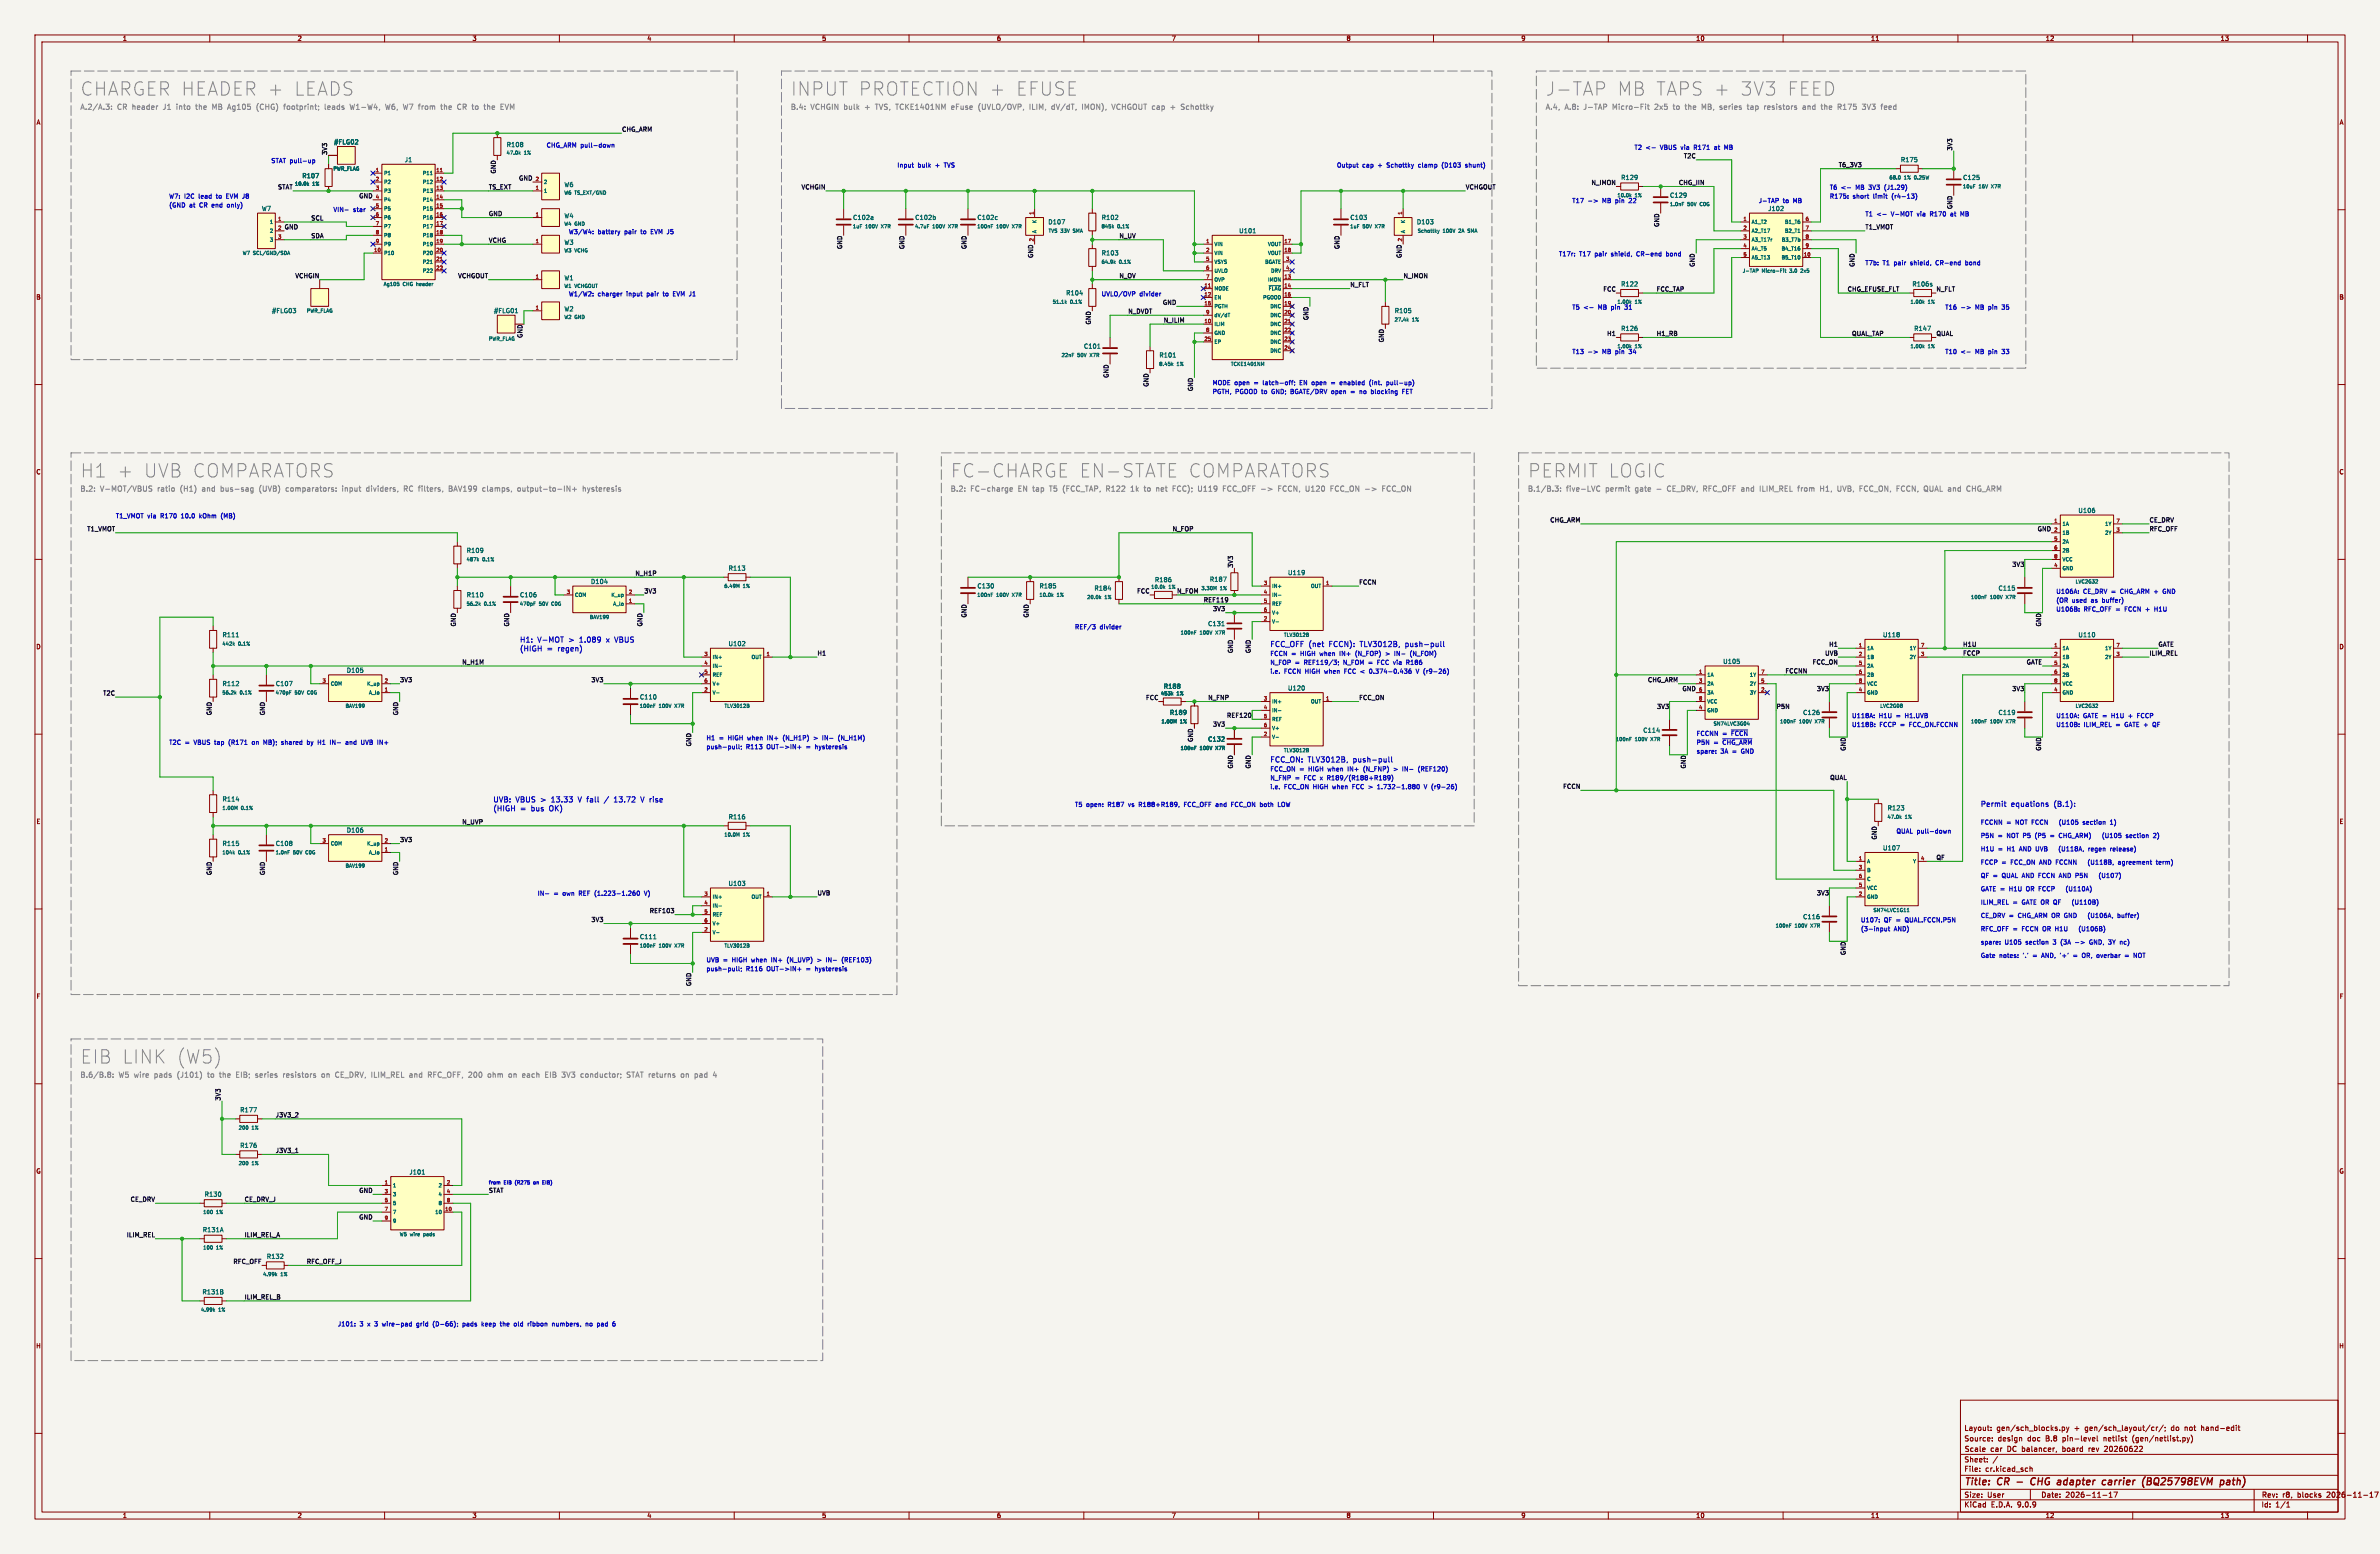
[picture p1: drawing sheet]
<svg xmlns="http://www.w3.org/2000/svg" width="681mm" height="444mm" viewBox="0 0 681 444" stroke-linecap="round" stroke-linejoin="round" font-family="sans-serif">
<defs><g id="words">
<g font-size="5.3" fill="#848484">
<text x="22.9" y="27.7">CHARGER HEADER +</text>
<text x="83.1" y="27.7">LEADS</text>
<text x="226.1" y="27.7">INPUT PROTECTION +</text>
<text x="289.6" y="27.7">EFUSE</text>
<text x="442" y="27.7">J-TAP</text>
<text x="462.2" y="27.7">MB TAPS +</text>
<text x="496.4" y="27.7">3V3 FEED</text>
<text x="22.9" y="136.9">H1 +</text>
<text x="40.4" y="136.9">UVB COMPARATORS</text>
<text x="271.8" y="136.9">FC-CHARGE</text>
<text x="308.3" y="136.9">EN-STATE</text>
<text x="339.2" y="136.9">COMPARATORS</text>
<text x="436.9" y="136.9">PERMIT LOGIC</text>
<text x="22.9" y="304.6">EIB LINK (W5)</text>
</g>
<g font-size="2.8" fill="#840000">
<text x="561.7" y="425.4">Title:</text>
<text x="571.4" y="425.4">CR</text>
<text x="582.5" y="425.4">CHG</text>
<text x="590.9" y="425.4">adapter</text>
<text x="604.6" y="425.4">carrier</text>
<text x="616.8" y="425.4">(BQ25798EVM</text>
<text x="639.9" y="425.4">path)</text>
</g>
<g font-size="2.1" fill="#848484">
<text x="22.9" y="31.5">A.2/A.3:</text>
<text x="33.5" y="31.5">CR header</text>
<text x="46.8" y="31.5">J1</text>
<text x="50.8" y="31.5">into</text>
<text x="56.4" y="31.5">the</text>
<text x="61.3" y="31.5">MB Ag105</text>
<text x="74.2" y="31.5">(CHG)</text>
<text x="82.2" y="31.5">footprint;</text>
<text x="94.1" y="31.5">leads</text>
<text x="101.5" y="31.5">W1-W4,</text>
<text x="111.8" y="31.5">W6, W7 from</text>
<text x="128.1" y="31.5">the</text>
<text x="132.9" y="31.5">CR to</text>
<text x="140.8" y="31.5">the</text>
<text x="145.7" y="31.5">EVM</text>
<text x="226.1" y="31.5">B.4:</text>
<text x="231.8" y="31.5">VCHGIN bulk</text>
<text x="247.5" y="31.5">+</text>
<text x="250.7" y="31.5">TVS, TCKE1401NM</text>
<text x="272.7" y="31.5">eFuse</text>
<text x="280.5" y="31.5">(UVLO/OVP,</text>
<text x="295.4" y="31.5">ILIM,</text>
<text x="301.8" y="31.5">dV/dT,</text>
<text x="310.7" y="31.5">IMON),</text>
<text x="319.4" y="31.5">VCHGOUT cap</text>
<text x="336.4" y="31.5">+</text>
<text x="339.6" y="31.5">Schottky</text>
<text x="442" y="31.5">A.4,</text>
<text x="447.5" y="31.5">A.8:</text>
<text x="453" y="31.5">J-TAP</text>
<text x="461.4" y="31.5">Micro-Fit</text>
<text x="473.6" y="31.5">2x5</text>
<text x="479" y="31.5">to</text>
<text x="482.6" y="31.5">the</text>
<text x="487.4" y="31.5">MB,</text>
<text x="492.7" y="31.5">series</text>
<text x="500.8" y="31.5">tap</text>
<text x="505.8" y="31.5">resistors</text>
<text x="516.9" y="31.5">and</text>
<text x="522.4" y="31.5">the</text>
<text x="527.3" y="31.5">R175</text>
<text x="534.4" y="31.5">3V3</text>
<text x="540" y="31.5">feed</text>
<text x="22.9" y="140.7">B.2:</text>
<text x="28.6" y="140.7">V-MOT/VBUS</text>
<text x="45.1" y="140.7">ratio</text>
<text x="51.7" y="140.7">(H1)</text>
<text x="58.1" y="140.7">and</text>
<text x="63.5" y="140.7">bus-sag</text>
<text x="74.7" y="140.7">(UVB)</text>
<text x="82.5" y="140.7">comparators:</text>
<text x="98.8" y="140.7">input</text>
<text x="105.8" y="140.7">dividers,</text>
<text x="116.7" y="140.7">RC filters,</text>
<text x="129.8" y="140.7">BAV199</text>
<text x="139.6" y="140.7">clamps,</text>
<text x="149.8" y="140.7">output-to-IN+</text>
<text x="168.6" y="140.7">hysteresis</text>
<text x="271.8" y="140.7">B.2:</text>
<text x="277.5" y="140.7">FC-charge</text>
<text x="291.2" y="140.7">EN tap</text>
<text x="300.5" y="140.7">T5 (FCC_TAP,</text>
<text x="317" y="140.7">R122</text>
<text x="324.2" y="140.7">1k</text>
<text x="328.2" y="140.7">to</text>
<text x="331.7" y="140.7">net</text>
<text x="336.6" y="140.7">FCC);</text>
<text x="344" y="140.7">U119</text>
<text x="351.3" y="140.7">FCC_OFF -&gt;</text>
<text x="367.4" y="140.7">FCCN,</text>
<text x="375.4" y="140.7">U120</text>
<text x="382.6" y="140.7">FCC_ON -&gt;</text>
<text x="397.7" y="140.7">FCC_ON</text>
<text x="436.9" y="140.7">B.1/B.3:</text>
<text x="447.9" y="140.7">five-LVC</text>
<text x="459.2" y="140.7">permit</text>
<text x="467.8" y="140.7">gate</text>
<text x="474.1" y="140.7">-</text>
<text x="477.3" y="140.7">CE_DRV, RFC_OFF and</text>
<text x="504.2" y="140.7">ILIM_REL</text>
<text x="515.2" y="140.7">from</text>
<text x="521.8" y="140.7">H1,</text>
<text x="526.9" y="140.7">UVB,</text>
<text x="533.3" y="140.7">FCC_ON, FCCN,</text>
<text x="552.1" y="140.7">QUAL and</text>
<text x="564.6" y="140.7">CHG_ARM</text>
<text x="22.9" y="308.4">B.6/B.8:</text>
<text x="33.9" y="308.4">W5 wire</text>
<text x="44.3" y="308.4">pads</text>
<text x="51" y="308.4">(J101)</text>
<text x="59.8" y="308.4">to</text>
<text x="63.4" y="308.4">the</text>
<text x="68.3" y="308.4">EIB;</text>
<text x="73.9" y="308.4">series</text>
<text x="82" y="308.4">resistors</text>
<text x="93.2" y="308.4">on</text>
<text x="97.3" y="308.4">CE_DRV, ILIM_REL</text>
<text x="118.7" y="308.4">and</text>
<text x="124.2" y="308.4">RFC_OFF, 200</text>
<text x="141.6" y="308.4">ohm</text>
<text x="147.7" y="308.4">on</text>
<text x="151.8" y="308.4">each</text>
<text x="158.5" y="308.4">EIB</text>
<text x="163.4" y="308.4">3V3</text>
<text x="169" y="308.4">conductor;</text>
<text x="182.3" y="308.4">STAT returns</text>
<text x="198.1" y="308.4">on</text>
<text x="202.1" y="308.4">pad</text>
</g>
<g font-size="2.1" fill="#0000c2">
<text x="148.6" y="183.9">H1:</text>
<text x="153.7" y="183.9">V-MOT</text>
<text x="162.7" y="183.9">&gt;</text>
<text x="165.9" y="183.9">1.089</text>
<text x="173.7" y="183.9">x</text>
<text x="176.3" y="183.9">VBUS</text>
<text x="363.2" y="185.2">FCC_OFF (net</text>
<text x="380.1" y="185.2">FCCN):</text>
<text x="389.1" y="185.2">TLV3012B,</text>
<text x="402.2" y="185.2">push-pull</text>
<text x="148.6" y="186.4">(HIGH</text>
<text x="156.4" y="186.4">=</text>
<text x="159.6" y="186.4">regen)</text>
<text x="363.2" y="218.2">FCC_ON: TLV3012B,</text>
<text x="387" y="218.2">push-pull</text>
<text x="141" y="229.6">UVB:</text>
<text x="141" y="232.2">(HIGH</text>
<text x="147.4" y="229.6">VBUS &gt;</text>
<text x="148.7" y="232.2">=</text>
<text x="151.9" y="232.2">bus</text>
<text x="157.2" y="232.2">OK)</text>
<text x="157.8" y="229.6">13.33</text>
<text x="165.7" y="229.6">V fall</text>
<text x="173.5" y="229.6">/</text>
<text x="176.4" y="229.6">13.72</text>
<text x="184.2" y="229.6">V rise</text>
<text x="566.4" y="230.9">Permit</text>
<text x="575.1" y="230.9">equations</text>
<text x="587.5" y="230.9">(B.1):</text>
</g>
<g font-size="2.1" fill="#840000">
<text x="561.7" y="412.5">Source:</text>
<text x="561.7" y="409.5">Layout:</text>
<text x="571" y="409.5">gen/sch_blocks.py</text>
<text x="571.4" y="412.5">design</text>
<text x="580" y="412.5">doc</text>
<text x="585.3" y="412.5">B.8</text>
<text x="590.2" y="412.5">pin-level</text>
<text x="593.3" y="409.5">+</text>
<text x="596.5" y="409.5">gen/sch_layout/cr/;</text>
<text x="602.1" y="412.5">netlist</text>
<text x="610.4" y="412.5">(gen/netlist.py)</text>
<text x="621.3" y="409.5">do</text>
<text x="625.3" y="409.5">not</text>
<text x="630.2" y="409.5">hand-edit</text>
<text x="561.7" y="418.5">Sheet:</text>
<text x="561.7" y="415.7">Scale</text>
<text x="569.6" y="415.7">car</text>
<text x="574.9" y="415.7">DC</text>
<text x="579.7" y="415.7">balancer,</text>
<text x="591.8" y="415.7">board</text>
<text x="599.9" y="415.7">rev</text>
<text x="605" y="415.7">20260622</text>
<text x="561.7" y="421.2">File:</text>
<text x="567.8" y="421.2">cr.kicad_sch</text>
<text x="561.7" y="431.4">KiCad</text>
<text x="561.7" y="428.6">Size:</text>
<text x="568.4" y="428.6">User</text>
<text x="569.4" y="431.4">E.D.A.</text>
<text x="577" y="431.4">9.0.9</text>
<text x="583.7" y="428.6">Date:</text>
<text x="590.7" y="428.6">2026-11-17</text>
<text x="646.7" y="428.8">Rev:</text>
<text x="646.7" y="431.4">Id:</text>
<text x="650.8" y="431.4">1/1</text>
<text x="653.1" y="428.8">r8,</text>
<text x="657.9" y="428.8">blocks</text>
<text x="666.9" y="428.8">2026-11-17</text>
</g>
<g font-size="1.8" fill="#840000">
<text x="35" y="11.9">1</text>
<text x="85" y="11.9">2</text>
<text x="135" y="11.9">3</text>
<text x="185" y="11.9">4</text>
<text x="235" y="11.9">5</text>
<text x="285" y="11.9">6</text>
<text x="335" y="11.9">7</text>
<text x="385" y="11.9">8</text>
<text x="435" y="11.9">9</text>
<text x="485" y="11.9">10</text>
<text x="535" y="11.9">11</text>
<text x="585" y="11.9">12</text>
<text x="635" y="11.9">13</text>
<text x="10.3" y="35.9">A</text>
<text x="669.1" y="35.9">A</text>
<text x="10.3" y="85.9">B</text>
<text x="669" y="85.9">B</text>
<text x="10.3" y="135.9">C</text>
<text x="669" y="135.9">C</text>
<text x="10.3" y="185.9">D</text>
<text x="669" y="185.9">D</text>
<text x="10.3" y="235.9">E</text>
<text x="669" y="235.9">E</text>
<text x="10.3" y="285.9">F</text>
<text x="669.1" y="285.9">F</text>
<text x="10.3" y="335.9">G</text>
<text x="669" y="335.9">G</text>
<text x="10.2" y="385.9">H</text>
<text x="668.9" y="385.9">H</text>
<text x="35" y="434.4">1</text>
<text x="85" y="434.4">2</text>
<text x="135" y="434.4">3</text>
<text x="185" y="434.4">4</text>
<text x="235" y="434.4">5</text>
<text x="285" y="434.4">6</text>
<text x="335" y="434.4">7</text>
<text x="385" y="434.4">8</text>
<text x="435" y="434.4">9</text>
<text x="485" y="434.4">10</text>
<text x="535" y="434.4">11</text>
<text x="585" y="434.4">12</text>
<text x="635" y="434.4">13</text>
</g>
<g font-size="1.8" fill="#006464">
<text x="95.4" y="41.5">#FLG02</text>
<text x="115.6" y="46.6">J1</text>
<text x="144.8" y="42.3">R108</text>
<text x="543.5" y="46.6">R175</text>
<text x="86.3" y="51.2">R107</text>
<text x="161.3" y="53.7">W6</text>
<text x="463.5" y="51.7">R129</text>
<text x="561.3" y="51.7">C125</text>
<text x="477.5" y="56.7">C129</text>
<text x="74.8" y="60.6">W7</text>
<text x="161.3" y="62.6">W4</text>
<text x="243.8" y="63.1">C102a</text>
<text x="261.6" y="63.1">C102b</text>
<text x="279.4" y="63.1">C102c</text>
<text x="299.7" y="64.4">D107</text>
<text x="315" y="63.1">R102</text>
<text x="386.1" y="63.1">C103</text>
<text x="405.1" y="64.4">D103</text>
<text x="505.6" y="60.6">J102</text>
<text x="161.3" y="70.2">W3</text>
<text x="354.3" y="66.9">U101</text>
<text x="315" y="73.3">R103</text>
<text x="161.3" y="80.4">W1</text>
<text x="463.5" y="82.1">R122</text>
<text x="546.8" y="82.1">R106s</text>
<text x="77.6" y="89.8">#FLG03</text>
<text x="141.1" y="89.8">#FLG01</text>
<text x="161.3" y="89.3">W2</text>
<text x="304.8" y="84.7">R104</text>
<text x="398.8" y="89.8">R105</text>
<text x="463.5" y="94.8">R126</text>
<text x="547.4" y="94.8">R147</text>
<text x="309.9" y="99.9">C101</text>
<text x="331.5" y="102.5">R101</text>
<text x="594.3" y="146.9">U106</text>
<text x="133.4" y="158.3">R109</text>
<text x="168.9" y="167.2">D104</text>
<text x="208.3" y="163.4">R113</text>
<text x="330.2" y="166.7">R186</text>
<text x="345.9" y="166.6">R187</text>
<text x="368.3" y="164.7">U119</text>
<text x="133.4" y="171">R110</text>
<text x="148.6" y="171">C106</text>
<text x="279.4" y="168.5">C130</text>
<text x="297.2" y="168.5">R185</text>
<text x="312.9" y="169.1">R184</text>
<text x="571.5" y="169.1">C115</text>
<text x="345.4" y="179.3">C131</text>
<text x="63.5" y="182.5">R111</text>
<text x="208.2" y="185">U102</text>
<text x="538.4" y="182.5">U118</text>
<text x="594.3" y="182.5">U110</text>
<text x="492.7" y="190.1">U105</text>
<text x="63.5" y="196.4">R112</text>
<text x="78.7" y="196.4">C107</text>
<text x="99" y="192.6">D105</text>
<text x="332.7" y="197.2">R188</text>
<text x="368.3" y="197.7">U120</text>
<text x="182.9" y="200.3">C110</text>
<text x="334.5" y="204.7">R189</text>
<text x="469.9" y="209.8">C114</text>
<text x="515.6" y="204.7">C126</text>
<text x="571.5" y="204.7">C119</text>
<text x="345.4" y="212.3">C132</text>
<text x="63.5" y="229.5">R114</text>
<text x="539.8" y="232">R123</text>
<text x="99" y="238.4">D106</text>
<text x="208.3" y="234.5">R116</text>
<text x="63.5" y="242.2">R115</text>
<text x="78.7" y="242.2">C108</text>
<text x="538.4" y="243.4">U107</text>
<text x="208.2" y="253.6">U103</text>
<text x="515.6" y="263.1">C116</text>
<text x="182.9" y="268.8">C111</text>
<text x="68.6" y="318.4">R177</text>
<text x="68.6" y="328.5">R176</text>
<text x="117" y="336.1">J101</text>
<text x="58.4" y="342.5">R130</text>
<text x="57.9" y="352.7">R131A</text>
<text x="76.2" y="360.3">R132</text>
<text x="57.8" y="370.4">R131B</text>
</g>
<g font-size="1.8" fill="#0f0f0f">
<text x="177.8" y="37.8">CHG_ARM</text>
<text x="93.6" y="44.4" transform="rotate(-90 93.6 44.4)">3V3</text>
<text x="481.5" y="45.4">T2C</text>
<text x="525.8" y="47.9">T6_3V3</text>
<text x="558.5" y="43.2" transform="rotate(-90 558.5 43.2)">3V3</text>
<text x="141.9" y="49.8" transform="rotate(-90 141.9 49.8)">GND</text>
<text x="148.3" y="51.7">GND</text>
<text x="455.1" y="53">N_IMON</text>
<text x="480.1" y="53">CHG_IIN</text>
<text x="79.4" y="54.3">STAT</text>
<text x="102.6" y="56.8">GND</text>
<text x="139.7" y="54.3">TS_EXT</text>
<text x="229.1" y="54.3">VCHGIN</text>
<text x="419.1" y="54.3">VCHGOUT</text>
<text x="558.5" y="60" transform="rotate(-90 558.5 60)">GND</text>
<text x="81.3" y="65.7">GND</text>
<text x="88.9" y="63.2">SCL</text>
<text x="139.7" y="61.9">GND</text>
<text x="474.6" y="65" transform="rotate(-90 474.6 65)">GND</text>
<text x="533.4" y="65.7">T1_VMOT</text>
<text x="88.9" y="68.2">SDA</text>
<text x="139.7" y="69.5">VCHG</text>
<text x="241" y="71.4" transform="rotate(-90 241 71.4)">GND</text>
<text x="258.7" y="71.4" transform="rotate(-90 258.7 71.4)">GND</text>
<text x="276.5" y="71.4" transform="rotate(-90 276.5 71.4)">GND</text>
<text x="320" y="68.2">N_UV</text>
<text x="383.2" y="71.4" transform="rotate(-90 383.2 71.4)">GND</text>
<text x="295.6" y="73.9" transform="rotate(-90 295.6 73.9)">GND</text>
<text x="401" y="73.9" transform="rotate(-90 401 73.9)">GND</text>
<text x="484.8" y="76.5" transform="rotate(-90 484.8 76.5)">GND</text>
<text x="530.5" y="76.5" transform="rotate(-90 530.5 76.5)">GND</text>
<text x="84.3" y="79.7">VCHGIN</text>
<text x="130.9" y="79.7">VCHGOUT</text>
<text x="320" y="79.7">N_OV</text>
<text x="386.1" y="82.2">N_FLT</text>
<text x="401.3" y="79.7">N_IMON</text>
<text x="458.4" y="83.5">FCC</text>
<text x="473.7" y="83.5">FCC_TAP</text>
<text x="528.3" y="83.5">CHG_EFUSE_FLT</text>
<text x="553.7" y="83.5">N_FLT</text>
<text x="322.6" y="89.8">N_DVDT</text>
<text x="332.5" y="87.3">GND</text>
<text x="312.1" y="93" transform="rotate(-90 312.1 93)">GND</text>
<text x="332.7" y="92.4">N_ILIM</text>
<text x="374.3" y="91.7" transform="rotate(-90 374.3 91.7)">GND</text>
<text x="149.5" y="96.8" transform="rotate(-90 149.5 96.8)">GND</text>
<text x="395.9" y="98.1" transform="rotate(-90 395.9 98.1)">GND</text>
<text x="459.5" y="96.2">H1</text>
<text x="473.7" y="96.2">H1_RB</text>
<text x="529.6" y="96.2">QUAL_TAP</text>
<text x="553.7" y="96.2">QUAL</text>
<text x="317.2" y="108.2" transform="rotate(-90 317.2 108.2)">GND</text>
<text x="328.6" y="110.8" transform="rotate(-90 328.6 110.8)">GND</text>
<text x="341.3" y="112" transform="rotate(-90 341.3 112)">GND</text>
<text x="443.3" y="149.5">CHG_ARM</text>
<text x="614.7" y="149.5">CE_DRV</text>
<text x="24.8" y="152.1">T1_VMOT</text>
<text x="335.3" y="152.1">N_FOP</text>
<text x="582.7" y="152.1">GND</text>
<text x="614.7" y="152.1">RFC_OFF</text>
<text x="181.6" y="164.8">N_H1P</text>
<text x="352.7" y="162.6" transform="rotate(-90 352.7 162.6)">3V3</text>
<text x="388.6" y="167.3">FCCN</text>
<text x="575.4" y="162.2">3V3</text>
<text x="184.1" y="169.8">3V3</text>
<text x="325.1" y="169.8">FCC</text>
<text x="336.5" y="169.8">N_FOM</text>
<text x="344.2" y="172.4">REF119</text>
<text x="130.5" y="179.3" transform="rotate(-90 130.5 179.3)">GND</text>
<text x="145.7" y="179.3" transform="rotate(-90 145.7 179.3)">GND</text>
<text x="183.8" y="179.3" transform="rotate(-90 183.8 179.3)">GND</text>
<text x="276.5" y="176.8" transform="rotate(-90 276.5 176.8)">GND</text>
<text x="294.3" y="176.8" transform="rotate(-90 294.3 176.8)">GND</text>
<text x="346.8" y="174.9">3V3</text>
<text x="583.9" y="179.3" transform="rotate(-90 583.9 179.3)">GND</text>
<text x="523" y="185.1">H1</text>
<text x="561.3" y="185.1">H1U</text>
<text x="617.2" y="185.1">GATE</text>
<text x="132.1" y="190.2">N_H1M</text>
<text x="233.7" y="187.6">H1</text>
<text x="352.7" y="187" transform="rotate(-90 352.7 187)">GND</text>
<text x="357.8" y="187" transform="rotate(-90 357.8 187)">GND</text>
<text x="518.3" y="190.2">FCC_ON</text>
<text x="521.9" y="187.6">UVB</text>
<text x="561.3" y="187.6">FCCP</text>
<text x="579.5" y="190.2">GATE</text>
<text x="614.7" y="187.6">ILIM_REL</text>
<text x="114.3" y="195.2">3V3</text>
<text x="169" y="195.2">3V3</text>
<text x="471.2" y="195.2">CHG_ARM</text>
<text x="481.1" y="197.8">GND</text>
<text x="510.5" y="192.7">FCCNN</text>
<text x="519.5" y="197.8">3V3</text>
<text x="575.4" y="197.8">3V3</text>
<text x="29.4" y="199">T2C</text>
<text x="327.6" y="200.3">FCC</text>
<text x="345.4" y="200.3">N_FNP</text>
<text x="388.6" y="200.3">FCC_ON</text>
<text x="473.8" y="202.9">3V3</text>
<text x="508" y="202.9">P5N</text>
<text x="60.6" y="204.7" transform="rotate(-90 60.6 204.7)">GND</text>
<text x="75.9" y="204.7" transform="rotate(-90 75.9 204.7)">GND</text>
<text x="114" y="204.7" transform="rotate(-90 114 204.7)">GND</text>
<text x="346.8" y="207.9">3V3</text>
<text x="350.8" y="205.4">REF120</text>
<text x="197.8" y="213.6" transform="rotate(-90 197.8 213.6)">GND</text>
<text x="341.3" y="212.4" transform="rotate(-90 341.3 212.4)">GND</text>
<text x="528" y="214.9" transform="rotate(-90 528 214.9)">GND</text>
<text x="583.9" y="214.9" transform="rotate(-90 583.9 214.9)">GND</text>
<text x="352.7" y="220" transform="rotate(-90 352.7 220)">GND</text>
<text x="357.8" y="220" transform="rotate(-90 357.8 220)">GND</text>
<text x="482.3" y="220" transform="rotate(-90 482.3 220)">GND</text>
<text x="447" y="225.7">FCCN</text>
<text x="523.3" y="223.2">QUAL</text>
<text x="132.1" y="235.9">N_UVP</text>
<text x="114.3" y="241">3V3</text>
<text x="536.9" y="240.3" transform="rotate(-90 536.9 240.3)">GND</text>
<text x="60.6" y="250.5" transform="rotate(-90 60.6 250.5)">GND</text>
<text x="75.9" y="250.5" transform="rotate(-90 75.9 250.5)">GND</text>
<text x="114" y="250.5" transform="rotate(-90 114 250.5)">GND</text>
<text x="553.7" y="246">QF</text>
<text x="233.7" y="256.2">UVB</text>
<text x="519.5" y="256.2">3V3</text>
<text x="169" y="263.8">3V3</text>
<text x="185.7" y="261.3">REF103</text>
<text x="528" y="273.3" transform="rotate(-90 528 273.3)">GND</text>
<text x="197.8" y="282.2" transform="rotate(-90 197.8 282.2)">GND</text>
<text x="63.2" y="315" transform="rotate(-90 63.2 315)">3V3</text>
<text x="78.7" y="319.7">J3V3_2</text>
<text x="78.7" y="329.9">J3V3_1</text>
<text x="102.6" y="341.3">GND</text>
<text x="139.7" y="341.3">STAT</text>
<text x="37.2" y="343.8">CE_DRV</text>
<text x="69.8" y="343.8">CE_DRV_J</text>
<text x="36.1" y="354">ILIM_REL</text>
<text x="69.8" y="354">ILIM_REL_A</text>
<text x="102.6" y="348.9">GND</text>
<text x="66.6" y="361.6">RFC_OFF</text>
<text x="87.6" y="361.6">RFC_OFF_J</text>
<text x="69.8" y="371.8">ILIM_REL_B</text>
</g>
<g font-size="1.8" fill="#0000c2">
<text x="77.5" y="46.7">STAT pull-up</text>
<text x="156.2" y="42.3">CHG_ARM pull-down</text>
<text x="467.4" y="42.9">T2</text>
<text x="470.7" y="42.9">&lt;-</text>
<text x="475" y="42.9">VBUS</text>
<text x="481.1" y="42.9">via</text>
<text x="485" y="42.9">R171</text>
<text x="491.1" y="42.9">at</text>
<text x="494.1" y="42.9">MB</text>
<text x="256.5" y="48">Input</text>
<text x="262.5" y="48">bulk</text>
<text x="267.7" y="48">+</text>
<text x="270.4" y="48">TVS</text>
<text x="382.3" y="48">Output</text>
<text x="389.7" y="48">cap</text>
<text x="394.2" y="48">+</text>
<text x="397" y="48">Schottky</text>
<text x="406.2" y="48">clamp</text>
<text x="413.1" y="48">(D103</text>
<text x="420" y="48">shunt)</text>
<text x="48.3" y="59.4">(GND</text>
<text x="48.3" y="56.9">W7:</text>
<text x="52.7" y="56.9">I2C</text>
<text x="54.1" y="59.4">at</text>
<text x="57" y="56.9">lead</text>
<text x="57.2" y="59.4">CR end</text>
<text x="62.2" y="56.9">to</text>
<text x="65.2" y="56.9">EVM J8</text>
<text x="65.5" y="59.4">only)</text>
<text x="449.6" y="58.2">T17</text>
<text x="458.5" y="58.2">MB</text>
<text x="462.3" y="58.2">pin</text>
<text x="466.4" y="58.2">22</text>
<text x="502.9" y="58.2">J-TAP</text>
<text x="510" y="58.2">to</text>
<text x="513" y="58.2">MB</text>
<text x="523.2" y="56.9">R175:</text>
<text x="523.2" y="54.4">T6</text>
<text x="526.6" y="54.4">&lt;-</text>
<text x="529.9" y="56.9">short</text>
<text x="530.9" y="54.4">MB</text>
<text x="534.8" y="54.4">3V3</text>
<text x="535.9" y="56.9">limit</text>
<text x="539.5" y="54.4">(J1.29)</text>
<text x="541.4" y="56.9">(r4-13)</text>
<text x="95.2" y="60.7">VIN-</text>
<text x="101" y="60.7">star</text>
<text x="533.4" y="62">T1</text>
<text x="536.7" y="62">&lt;-</text>
<text x="541.1" y="62">V-MOT</text>
<text x="548.6" y="62">via</text>
<text x="552.5" y="62">R170</text>
<text x="558.6" y="62">at</text>
<text x="561.7" y="62">MB</text>
<text x="162.6" y="67.1">W3/W4:</text>
<text x="171" y="67.1">battery</text>
<text x="178.8" y="67.1">pair</text>
<text x="183.6" y="67.1">to</text>
<text x="186.7" y="67.1">EVM J5</text>
<text x="445.8" y="73.4">T17r:</text>
<text x="451.7" y="73.4">T17</text>
<text x="456.3" y="73.4">pair</text>
<text x="461.1" y="73.4">shield,</text>
<text x="468.6" y="73.4">CR-end</text>
<text x="477.3" y="73.4">bond</text>
<text x="533.4" y="76">T7b:</text>
<text x="538.5" y="76">T1</text>
<text x="541.8" y="76">pair</text>
<text x="546.7" y="76">shield,</text>
<text x="554.2" y="76">CR-end</text>
<text x="562.8" y="76">bond</text>
<text x="162.6" y="84.8">W1/W2:</text>
<text x="171" y="84.8">charger</text>
<text x="179.4" y="84.8">input</text>
<text x="185.3" y="84.8">pair</text>
<text x="190.2" y="84.8">to</text>
<text x="193.2" y="84.8">EVM J1</text>
<text x="315" y="84.8">UVLO/OVP</text>
<text x="325.9" y="84.8">divider</text>
<text x="449.6" y="88.7">T5</text>
<text x="452.9" y="88.7">&lt;-</text>
<text x="457.2" y="88.7">MB</text>
<text x="461.1" y="88.7">pin</text>
<text x="465.2" y="88.7">31</text>
<text x="556.3" y="88.7">T16</text>
<text x="565.1" y="88.7">MB</text>
<text x="569" y="88.7">pin</text>
<text x="573.1" y="88.7">35</text>
<text x="449.6" y="101.4">T13</text>
<text x="458.5" y="101.4">MB</text>
<text x="462.3" y="101.4">pin</text>
<text x="466.4" y="101.4">34</text>
<text x="556.3" y="101.4">T10</text>
<text x="560.8" y="101.4">&lt;-</text>
<text x="565.1" y="101.4">MB</text>
<text x="569" y="101.4">pin</text>
<text x="573.1" y="101.4">33</text>
<text x="346.7" y="110.2">MODE open</text>
<text x="346.7" y="112.8">PGTH, PGOOD to</text>
<text x="358.8" y="110.2">=</text>
<text x="361.5" y="110.2">latch-off;</text>
<text x="364" y="112.8">GND; BGATE/DRV</text>
<text x="372.3" y="110.2">EN open</text>
<text x="381.5" y="112.8">open</text>
<text x="384.4" y="110.2">enabled</text>
<text x="390" y="112.8">no</text>
<text x="393" y="110.2">(int.</text>
<text x="393.5" y="112.8">blocking</text>
<text x="398.1" y="110.2">pull-up)</text>
<text x="402.6" y="112.8">FET</text>
<text x="33" y="148.3">T1_VMOT via</text>
<text x="46.1" y="148.3">R170</text>
<text x="52.1" y="148.3">10.0</text>
<text x="57.5" y="148.3">kOhm</text>
<text x="63.9" y="148.3">(MB)</text>
<text x="588" y="172.5">(OR</text>
<text x="588" y="169.9">U106A:</text>
<text x="592.6" y="172.5">used</text>
<text x="595.8" y="169.9">CE_DRV =</text>
<text x="598.2" y="172.5">as</text>
<text x="601.6" y="172.5">buffer)</text>
<text x="606.8" y="169.9">CHG_ARM +</text>
<text x="619.3" y="169.9">GND</text>
<text x="588" y="175">U106B:</text>
<text x="596" y="175">RFC_OFF =</text>
<text x="608" y="175">FCCN +</text>
<text x="616.9" y="175">H1U</text>
<text x="307.3" y="180.1">REF/3</text>
<text x="314.6" y="180.1">divider</text>
<text x="363.2" y="190.3">N_FOP</text>
<text x="363.2" y="187.7">FCCN =</text>
<text x="370.4" y="190.3">=</text>
<text x="372.1" y="187.7">HIGH</text>
<text x="373.1" y="190.3">REF119/3;</text>
<text x="377.8" y="187.7">when</text>
<text x="383.7" y="187.7">IN+</text>
<text x="384.6" y="190.3">N_FOM =</text>
<text x="388.4" y="187.7">(N_FOP)</text>
<text x="394.7" y="190.3">FCC via</text>
<text x="400" y="187.7">IN-</text>
<text x="403.3" y="190.3">R186</text>
<text x="404.6" y="187.7">(N_FOM)</text>
<text x="363.2" y="192.8">i.e.</text>
<text x="367.3" y="192.8">FCCN HIGH</text>
<text x="379.1" y="192.8">when</text>
<text x="385" y="192.8">FCC &lt;</text>
<text x="392.6" y="192.8">0.374-0.436</text>
<text x="406.2" y="192.8">V (r9-26)</text>
<text x="529.6" y="205.5">U118A:</text>
<text x="529.6" y="208">U118B:</text>
<text x="537.4" y="205.5">H1U</text>
<text x="537.6" y="208">FCCP</text>
<text x="542.5" y="205.5">=</text>
<text x="543.7" y="208">=</text>
<text x="545.2" y="205.5">H1.UVB</text>
<text x="546.4" y="208">FCC_ON.FCCNN</text>
<text x="588" y="208">U110B:</text>
<text x="588" y="205.5">U110A:</text>
<text x="595.8" y="205.5">GATE =</text>
<text x="596" y="208">ILIM_REL</text>
<text x="604.2" y="205.5">H1U</text>
<text x="605.3" y="208">=</text>
<text x="608" y="208">GATE +</text>
<text x="609.3" y="205.5">+</text>
<text x="612" y="205.5">FCCP</text>
<text x="616.4" y="208">QF</text>
<text x="48.3" y="213.1">T2C</text>
<text x="52.9" y="213.1">=</text>
<text x="55.6" y="213.1">VBUS</text>
<text x="61.7" y="213.1">tap</text>
<text x="65.9" y="213.1">(R171</text>
<text x="72.8" y="213.1">on</text>
<text x="76.3" y="213.1">MB);</text>
<text x="81.6" y="213.1">shared</text>
<text x="89.1" y="213.1">by</text>
<text x="92.4" y="213.1">H1</text>
<text x="96.1" y="213.1">IN-</text>
<text x="100.8" y="213.1">and</text>
<text x="105.4" y="213.1">UVB IN+</text>
<text x="201.9" y="214.4">push-pull;</text>
<text x="201.9" y="211.8">H1</text>
<text x="205.6" y="211.8">=</text>
<text x="208.4" y="211.8">HIGH</text>
<text x="213.4" y="214.4">R113</text>
<text x="214.1" y="211.8">when</text>
<text x="219.5" y="214.4">OUT-&gt;IN+</text>
<text x="220" y="211.8">IN+</text>
<text x="224.7" y="211.8">(N_H1P)</text>
<text x="230.9" y="214.4">=</text>
<text x="233.6" y="214.4">hysteresis</text>
<text x="236.4" y="211.8">IN-</text>
<text x="241.1" y="211.8">(N_H1M)</text>
<text x="485.1" y="213.1">P5N</text>
<text x="485.1" y="210.6">FCCNN</text>
<text x="485.1" y="215.7">spare:</text>
<text x="490.1" y="213.1">=</text>
<text x="492.1" y="215.7">3A</text>
<text x="492.6" y="210.6">=</text>
<text x="492.9" y="213.1">~{CHG_ARM}</text>
<text x="495.3" y="210.6">~{FCCN}</text>
<text x="495.6" y="215.7">=</text>
<text x="498.3" y="215.7">GND</text>
<text x="363.2" y="220.7">FCC_ON =</text>
<text x="374.4" y="220.7">HIGH</text>
<text x="380.1" y="220.7">when</text>
<text x="386" y="220.7">IN+</text>
<text x="390.7" y="220.7">(N_FNP)</text>
<text x="402.3" y="220.7">IN-</text>
<text x="406.9" y="220.7">(REF120)</text>
<text x="363.2" y="223.3">N_FNP</text>
<text x="363.2" y="225.8">i.e.</text>
<text x="367.3" y="225.8">FCC_ON HIGH</text>
<text x="370.4" y="223.3">=</text>
<text x="373.1" y="223.3">FCC x</text>
<text x="380.1" y="223.3">R189/(R188+R189)</text>
<text x="381.4" y="225.8">when</text>
<text x="387.3" y="225.8">FCC &gt;</text>
<text x="394.9" y="225.8">1.732-1.880</text>
<text x="408.5" y="225.8">V (r9-26)</text>
<text x="307.3" y="230.9">T5</text>
<text x="310.7" y="230.9">open:</text>
<text x="317" y="230.9">R187</text>
<text x="323.1" y="230.9">vs</text>
<text x="326.2" y="230.9">R188+R189,</text>
<text x="339.4" y="230.9">FCC_OFF and</text>
<text x="353.3" y="230.9">FCC_ON both</text>
<text x="367" y="230.9">LOW</text>
<text x="542.3" y="238.5">QUAL pull-down</text>
<text x="566.4" y="239.8">P5N</text>
<text x="566.4" y="236">FCCNN</text>
<text x="571.4" y="239.8">=</text>
<text x="573.9" y="236">=</text>
<text x="574.1" y="239.8">NOT P5</text>
<text x="576.6" y="236">NOT FCCN</text>
<text x="582.6" y="239.8">(P5</text>
<text x="589.8" y="239.8">CHG_ARM)</text>
<text x="589.9" y="236">(U105</text>
<text x="596.9" y="236">section</text>
<text x="602.8" y="239.8">(U105</text>
<text x="604.9" y="236">1)</text>
<text x="609.8" y="239.8">section</text>
<text x="617.8" y="239.8">2)</text>
<text x="566.4" y="243.6">H1U</text>
<text x="571.5" y="243.6">=</text>
<text x="574.2" y="243.6">H1</text>
<text x="577.9" y="243.6">AND UVB</text>
<text x="590" y="243.6">(U118A,</text>
<text x="598.6" y="243.6">regen</text>
<text x="605.1" y="243.6">release)</text>
<text x="566.4" y="247.4">FCCP</text>
<text x="566.4" y="251.2">QF =</text>
<text x="572.5" y="247.4">=</text>
<text x="572.8" y="251.2">QUAL AND FCCN AND P5N</text>
<text x="575.2" y="247.4">FCC_ON AND FCCNN</text>
<text x="598.3" y="247.4">(U118B,</text>
<text x="601.9" y="251.2">(U107)</text>
<text x="607.2" y="247.4">agreement</text>
<text x="618.3" y="247.4">term)</text>
<text x="153.7" y="256.3">IN-</text>
<text x="158.3" y="256.3">=</text>
<text x="161.1" y="256.3">own</text>
<text x="165.9" y="256.3">REF (1.223-1.260</text>
<text x="185" y="256.3">V)</text>
<text x="566.4" y="255">GATE =</text>
<text x="574.8" y="255">H1U</text>
<text x="579.9" y="255">OR FCCP</text>
<text x="592" y="255">(U110A)</text>
<text x="532.1" y="263.9">U107:</text>
<text x="538.9" y="263.9">QF =</text>
<text x="545.2" y="263.9">QUAL.FCCN.P5N</text>
<text x="566.4" y="262.6">CE_DRV =</text>
<text x="566.4" y="258.8">ILIM_REL</text>
<text x="575.7" y="258.8">=</text>
<text x="577.3" y="262.6">CHG_ARM OR GND</text>
<text x="578.4" y="258.8">GATE OR QF</text>
<text x="593.8" y="258.8">(U110B)</text>
<text x="598.3" y="262.6">(U106A,</text>
<text x="607" y="262.6">buffer)</text>
<text x="532.1" y="266.5">(3-input</text>
<text x="541.7" y="266.5">AND)</text>
<text x="566.4" y="266.5">RFC_OFF =</text>
<text x="578.4" y="266.5">FCCN OR H1U</text>
<text x="595.7" y="266.5">(U106B)</text>
<text x="201.9" y="275.3">UVB =</text>
<text x="209.5" y="275.3">HIGH</text>
<text x="215.2" y="275.3">when</text>
<text x="221.1" y="275.3">IN+</text>
<text x="225.8" y="275.3">(N_UVP)</text>
<text x="237.4" y="275.3">IN-</text>
<text x="242.1" y="275.3">(REF103)</text>
<text x="566.4" y="274.1">Gate</text>
<text x="566.4" y="270.3">spare:</text>
<text x="571.8" y="274.1">notes:</text>
<text x="573.4" y="270.3">U105</text>
<text x="578.7" y="274.1">'.'</text>
<text x="579.5" y="270.3">section</text>
<text x="581.7" y="274.1">=</text>
<text x="584.5" y="274.1">AND,</text>
<text x="587.5" y="270.3">3</text>
<text x="589.9" y="270.3">(3A</text>
<text x="589.9" y="274.1">'+'</text>
<text x="594.2" y="270.3">-&gt;</text>
<text x="596.6" y="274.1">OR, overbar</text>
<text x="598.5" y="270.3">GND, 3Y</text>
<text x="607.7" y="270.3">nc)</text>
<text x="612" y="274.1">NOT</text>
<text x="201.9" y="277.9">push-pull;</text>
<text x="213.4" y="277.9">R116</text>
<text x="219.5" y="277.9">OUT-&gt;IN+</text>
<text x="230.9" y="277.9">=</text>
<text x="233.6" y="277.9">hysteresis</text>
<text x="96.5" y="379.5">J101:</text>
<text x="102.9" y="379.5">3</text>
<text x="105.3" y="379.5">x</text>
<text x="107.5" y="379.5">3</text>
<text x="109.9" y="379.5">wire-pad</text>
<text x="119.9" y="379.5">grid</text>
<text x="124.7" y="379.5">(D-66);</text>
<text x="133.4" y="379.5">pads</text>
<text x="139.1" y="379.5">keep</text>
<text x="144.6" y="379.5">the</text>
<text x="148.7" y="379.5">old</text>
<text x="152.9" y="379.5">ribbon</text>
<text x="160" y="379.5">numbers,</text>
<text x="169.9" y="379.5">no</text>
<text x="173.3" y="379.5">pad</text>
</g>
<g font-size="1.4" fill="#006464">
<text x="144.7" y="44.4">47.0k</text>
<text x="149.9" y="44.4">1%</text>
<text x="84.2" y="53.3">10.0k</text>
<text x="89.4" y="53.3">1%</text>
<text x="95.2" y="49">PWR_FLAG</text>
<text x="109.7" y="50.3">P1</text>
<text x="109.7" y="52.8">P2</text>
<text x="120.7" y="50.3">P11</text>
<text x="120.7" y="52.8">P12</text>
<text x="155.4" y="52.8">2</text>
<text x="540.3" y="51.5">68.0</text>
<text x="544.6" y="51.5">1%</text>
<text x="547.7" y="51.5">0.25W</text>
<text x="109.7" y="55.3">P3</text>
<text x="109.7" y="57.9">P4</text>
<text x="120.7" y="55.3">P13</text>
<text x="120.7" y="57.9">P14</text>
<text x="155.4" y="55.3">1</text>
<text x="161.2" y="55.9">W6</text>
<text x="164.4" y="55.9">TS_EXT/GND</text>
<text x="477.5" y="59.1">1.0nF</text>
<text x="482.6" y="59.1">50V</text>
<text x="486.4" y="59.1">C0G</text>
<text x="561.3" y="54.1">10uF</text>
<text x="566" y="54.1">16V</text>
<text x="569.8" y="54.1">X7R</text>
<text x="77" y="64.2">1</text>
<text x="109.7" y="60.4">P5</text>
<text x="109.7" y="63">P6</text>
<text x="109.7" y="65.5">P7</text>
<text x="120.7" y="60.4">P15</text>
<text x="120.7" y="63">P16</text>
<text x="120.7" y="65.5">P17</text>
<text x="161.2" y="64.8">W4</text>
<text x="164.4" y="64.8">GND</text>
<text x="243.8" y="65.5">1uF</text>
<text x="247.5" y="65.5">100V</text>
<text x="252.3" y="65.5">X7R</text>
<text x="261.6" y="65.5">4.7uF</text>
<text x="266.7" y="65.5">100V</text>
<text x="271.5" y="65.5">X7R</text>
<text x="279.4" y="65.5">100nF</text>
<text x="285" y="65.5">100V</text>
<text x="289.7" y="65.5">X7R</text>
<text x="296.6" y="64" transform="rotate(-90 296.6 64)">K</text>
<text x="314.9" y="65.5">845k</text>
<text x="319.6" y="65.5">0.1%</text>
<text x="386" y="65.5">1uF</text>
<text x="389.8" y="65.5">50V</text>
<text x="393.6" y="65.5">X7R</text>
<text x="402.1" y="64" transform="rotate(-90 402.1 64)">K</text>
<text x="500.9" y="64.2">A1_T2</text>
<text x="510.4" y="64.2">B1_T6</text>
<text x="77" y="66.8">2</text>
<text x="77" y="69.3">3</text>
<text x="109.7" y="68">P8</text>
<text x="109.7" y="70.6">P9</text>
<text x="120.7" y="68">P18</text>
<text x="120.7" y="70.6">P19</text>
<text x="296.6" y="66.8" transform="rotate(-90 296.6 66.8)">A</text>
<text x="299.8" y="66.8">TVS 33V</text>
<text x="307.1" y="66.8">SMA</text>
<text x="347.2" y="70.6">VIN</text>
<text x="362.5" y="70.6">VOUT</text>
<text x="402.1" y="66.8" transform="rotate(-90 402.1 66.8)">A</text>
<text x="405.3" y="66.8">Schottky</text>
<text x="412.7" y="66.8">100V</text>
<text x="417.4" y="66.8">2A</text>
<text x="420.3" y="66.8">SMA</text>
<text x="500.9" y="66.8">A2_T17</text>
<text x="500.9" y="69.3">A3_T17r</text>
<text x="500.9" y="71.9">A4_T5</text>
<text x="509.4" y="71.9">B4_T16</text>
<text x="509.4" y="69.3">B3_T7b</text>
<text x="510.4" y="66.8">B2_T1</text>
<text x="69.3" y="73.1">W7</text>
<text x="72.4" y="73.1">SCL/GND/SDA</text>
<text x="109.7" y="73.1">P10</text>
<text x="120.7" y="73.1">P20</text>
<text x="120.7" y="75.7">P21</text>
<text x="161.2" y="72.4">W3</text>
<text x="164.4" y="72.4">VCHG</text>
<text x="314.9" y="75.7">64.9k</text>
<text x="320.1" y="75.7">0.1%</text>
<text x="347.2" y="73.1">VIN</text>
<text x="347.2" y="75.7">VSYS</text>
<text x="361.7" y="75.7">BGATE</text>
<text x="362.5" y="73.1">VOUT</text>
<text x="500.9" y="74.4">A5_T13</text>
<text x="509.4" y="74.4">B5_T10</text>
<text x="109.6" y="82">Ag105</text>
<text x="115.2" y="82">CHG header</text>
<text x="120.7" y="78.2">P22</text>
<text x="161.2" y="82.5">W1</text>
<text x="164.4" y="82.5">VCHGOUT</text>
<text x="347.2" y="78.2">UVLO</text>
<text x="347.2" y="80.7">OVP</text>
<text x="347.2" y="83.3">MODE</text>
<text x="362.5" y="80.7">IMON</text>
<text x="362.7" y="83.3">~{FLAG}</text>
<text x="363.4" y="78.2">DRV</text>
<text x="498.3" y="78.2">J-TAP</text>
<text x="503.9" y="78.2">Micro-Fit</text>
<text x="512.1" y="78.2">3.0</text>
<text x="515.5" y="78.2">2x5</text>
<text x="87.6" y="89.6">PWR_FLAG</text>
<text x="300.9" y="87.1">51.1k</text>
<text x="306.1" y="87.1">0.1%</text>
<text x="347.2" y="85.8">EN</text>
<text x="347.2" y="88.4">PGTH</text>
<text x="361.1" y="85.8">PGOOD</text>
<text x="363.2" y="88.4">DNC</text>
<text x="462.5" y="87.1">1.00k</text>
<text x="467.6" y="87.1">1%</text>
<text x="546.3" y="87.1">1.00k</text>
<text x="551.4" y="87.1">1%</text>
<text x="161.2" y="91.4">W2</text>
<text x="164.4" y="91.4">GND</text>
<text x="347.2" y="90.9">dV/dT</text>
<text x="347.2" y="93.4">ILIM</text>
<text x="347.2" y="96">GND</text>
<text x="363.2" y="90.9">DNC</text>
<text x="363.2" y="93.4">DNC</text>
<text x="363.2" y="96">DNC</text>
<text x="398.7" y="92.2">27.4k</text>
<text x="403.9" y="92.2">1%</text>
<text x="139.7" y="97.6">PWR_FLAG</text>
<text x="347.2" y="98.5">EP</text>
<text x="363.2" y="98.5">DNC</text>
<text x="363.2" y="101.1">DNC</text>
<text x="467.6" y="99.8">1%</text>
<text x="546.3" y="99.8">1.00k</text>
<text x="551.4" y="99.8">1%</text>
<text x="303.5" y="102.3">22nF</text>
<text x="308.2" y="102.3">50V</text>
<text x="312" y="102.3">X7R</text>
<text x="331.4" y="104.9">8.45k</text>
<text x="336.6" y="104.9">1%</text>
<text x="351.9" y="104.9">TCKE1401NM</text>
<text x="589.8" y="150.6">1A</text>
<text x="589.8" y="153.1">1B</text>
<text x="589.8" y="155.7">2A</text>
<text x="601.9" y="150.6">1Y</text>
<text x="601.9" y="153.1">2Y</text>
<text x="133.3" y="160.7">487k</text>
<text x="138" y="160.7">0.1%</text>
<text x="589.8" y="158.2">2B</text>
<text x="589.8" y="160.8">VCC</text>
<text x="589.8" y="163.3">GND</text>
<text x="593.5" y="167.1">LVC2G32</text>
<text x="133.3" y="173.4">56.2k</text>
<text x="138.5" y="173.4">0.1%</text>
<text x="148.5" y="173.4">470pF</text>
<text x="154.2" y="173.4">50V</text>
<text x="158" y="173.4">C0G</text>
<text x="164.3" y="170.9">COM</text>
<text x="174.7" y="170.9">K_up</text>
<text x="175.2" y="173.5">A_lo</text>
<text x="207" y="168.4">6.49M</text>
<text x="212.5" y="168.4">1%</text>
<text x="279.4" y="170.9">100nF</text>
<text x="285" y="170.9">100V</text>
<text x="289.7" y="170.9">X7R</text>
<text x="297.1" y="170.9">10.0k</text>
<text x="302.3" y="170.9">1%</text>
<text x="310.8" y="171.5">20.0k</text>
<text x="316" y="171.5">1%</text>
<text x="329.1" y="168.6">10.0k</text>
<text x="334.3" y="168.6">1%</text>
<text x="343.5" y="169">3.30M</text>
<text x="349" y="169">1%</text>
<text x="363.7" y="168.4">IN+</text>
<text x="363.7" y="170.9">IN-</text>
<text x="363.7" y="173.5">REF</text>
<text x="374.8" y="168.4">OUT</text>
<text x="563.6" y="171.5">100nF</text>
<text x="569.2" y="171.5">100V</text>
<text x="574" y="171.5">X7R</text>
<text x="168.5" y="177.3">BAV199</text>
<text x="363.7" y="176">V+</text>
<text x="363.7" y="178.5">V-</text>
<text x="63.5" y="184.9">442k</text>
<text x="68.1" y="184.9">0.1%</text>
<text x="337.5" y="181.7">100nF</text>
<text x="343.2" y="181.7">100V</text>
<text x="347.9" y="181.7">X7R</text>
<text x="367.1" y="182.3">TLV3012B</text>
<text x="203.7" y="188.7">IN+</text>
<text x="203.7" y="191.2">IN-</text>
<text x="214.8" y="188.7">OUT</text>
<text x="533.9" y="186.2">1A</text>
<text x="533.9" y="188.7">1B</text>
<text x="533.9" y="191.2">2A</text>
<text x="546" y="186.2">1Y</text>
<text x="546" y="188.7">2Y</text>
<text x="589.8" y="186.2">1A</text>
<text x="589.8" y="188.7">1B</text>
<text x="589.8" y="191.2">2A</text>
<text x="601.9" y="186.2">1Y</text>
<text x="601.9" y="188.7">2Y</text>
<text x="94.5" y="196.3">COM</text>
<text x="104.8" y="196.3">K_up</text>
<text x="203.7" y="193.8">REF</text>
<text x="203.7" y="196.3">V+</text>
<text x="488.2" y="193.8">1A</text>
<text x="488.2" y="196.3">2A</text>
<text x="500.3" y="193.8">1Y</text>
<text x="500.3" y="196.3">2Y</text>
<text x="533.9" y="193.8">2B</text>
<text x="533.9" y="196.3">VCC</text>
<text x="589.8" y="193.8">2B</text>
<text x="589.8" y="196.3">VCC</text>
<text x="63.5" y="198.8">56.2k</text>
<text x="68.6" y="198.8">0.1%</text>
<text x="78.7" y="198.8">470pF</text>
<text x="84.3" y="198.8">50V</text>
<text x="88.1" y="198.8">C0G</text>
<text x="98.7" y="202.7">BAV199</text>
<text x="105.4" y="198.9">A_lo</text>
<text x="182.8" y="202.7">100nF</text>
<text x="188.5" y="202.7">100V</text>
<text x="193.2" y="202.7">X7R</text>
<text x="203.7" y="198.9">V-</text>
<text x="207.1" y="202.7">TLV3012B</text>
<text x="331.9" y="199.1">453k</text>
<text x="336.6" y="199.1">1%</text>
<text x="363.7" y="201.4">IN+</text>
<text x="363.7" y="203.9">IN-</text>
<text x="374.8" y="201.4">OUT</text>
<text x="488.2" y="198.9">3A</text>
<text x="488.2" y="201.4">VCC</text>
<text x="488.2" y="203.9">GND</text>
<text x="500.3" y="198.9">3Y</text>
<text x="533.9" y="198.9">GND</text>
<text x="537.6" y="202.7">LVC2G08</text>
<text x="589.8" y="198.9">GND</text>
<text x="593.5" y="202.7">LVC2G32</text>
<text x="332" y="207.1">1.00M</text>
<text x="337.5" y="207.1">1%</text>
<text x="363.7" y="206.5">REF</text>
<text x="363.7" y="209">V+</text>
<text x="490" y="207.7">SN74LVC3G04</text>
<text x="509" y="207.1">100nF</text>
<text x="514.6" y="207.1">100V</text>
<text x="519.4" y="207.1">X7R</text>
<text x="563.6" y="207.1">100nF</text>
<text x="569.2" y="207.1">100V</text>
<text x="574" y="207.1">X7R</text>
<text x="337.5" y="214.7">100nF</text>
<text x="343.2" y="214.7">100V</text>
<text x="347.9" y="214.7">X7R</text>
<text x="363.7" y="211.6">V-</text>
<text x="367.1" y="215.4">TLV3012B</text>
<text x="462" y="212.2">100nF</text>
<text x="467.6" y="212.2">100V</text>
<text x="472.4" y="212.2">X7R</text>
<text x="63.5" y="231.9">1.00M</text>
<text x="69" y="231.9">0.1%</text>
<text x="207" y="239.5">10.0M</text>
<text x="212.5" y="239.5">1%</text>
<text x="539.7" y="234.4">47.0k</text>
<text x="544.9" y="234.4">1%</text>
<text x="63.5" y="244.6">104k</text>
<text x="68.1" y="244.6">0.1%</text>
<text x="78.7" y="244.6">1.0nF</text>
<text x="83.9" y="244.6">50V</text>
<text x="87.6" y="244.6">C0G</text>
<text x="94.5" y="242">COM</text>
<text x="104.8" y="242">K_up</text>
<text x="105.4" y="244.6">A_lo</text>
<text x="98.7" y="248.4">BAV199</text>
<text x="533.9" y="247.1">A</text>
<text x="533.9" y="249.7">B</text>
<text x="547" y="247.1">Y</text>
<text x="203.7" y="257.3">IN+</text>
<text x="214.8" y="257.3">OUT</text>
<text x="533.9" y="252.2">C</text>
<text x="533.9" y="254.7">VCC</text>
<text x="533.9" y="257.3">GND</text>
<text x="203.7" y="259.8">IN-</text>
<text x="203.7" y="262.4">REF</text>
<text x="535.7" y="261.1">SN74LVC1G11</text>
<text x="203.7" y="264.9">V+</text>
<text x="203.7" y="267.4">V-</text>
<text x="507.7" y="265.5">100nF</text>
<text x="513.4" y="265.5">100V</text>
<text x="518.1" y="265.5">X7R</text>
<text x="182.8" y="271.2">100nF</text>
<text x="188.5" y="271.2">100V</text>
<text x="193.2" y="271.2">X7R</text>
<text x="207.1" y="271.2">TLV3012B</text>
<text x="68.1" y="323.3">200</text>
<text x="72" y="323.3">1%</text>
<text x="68.1" y="333.5">200</text>
<text x="72" y="333.5">1%</text>
<text x="112.3" y="339.8">1</text>
<text x="125.3" y="339.8">2</text>
<text x="58" y="347.4">100</text>
<text x="61.9" y="347.4">1%</text>
<text x="112.3" y="342.4">3</text>
<text x="112.3" y="344.9">5</text>
<text x="112.3" y="347.4">7</text>
<text x="124.3" y="347.4">10</text>
<text x="125.3" y="342.4">4</text>
<text x="125.3" y="344.9">8</text>
<text x="112.3" y="350">9</text>
<text x="114.2" y="353.8">W5</text>
<text x="117.3" y="353.8">wire</text>
<text x="121.3" y="353.8">pads</text>
<text x="58" y="357.6">100</text>
<text x="61.9" y="357.6">1%</text>
<text x="75.1" y="365.2">4.99k</text>
<text x="80.3" y="365.2">1%</text>
<text x="57.3" y="375.4">4.99k</text>
<text x="62.5" y="375.4">1%</text>
</g>
<g font-size="1.4" fill="#a90000">
<text x="107.3" y="49.3">1</text>
<text x="107.3" y="51.8">2</text>
<text x="124.6" y="49.3">11</text>
<text x="124.6" y="51.8">12</text>
<text x="153.1" y="51.8">2</text>
<text x="107.3" y="54.4">3</text>
<text x="107.3" y="56.9">4</text>
<text x="107.3" y="59.4">5</text>
<text x="124.6" y="54.4">13</text>
<text x="124.6" y="56.9">14</text>
<text x="124.6" y="59.4">15</text>
<text x="153.1" y="54.4">1</text>
<text x="79.4" y="63.2">1</text>
<text x="79.4" y="65.8">2</text>
<text x="107.3" y="62">6</text>
<text x="107.3" y="64.5">7</text>
<text x="124.6" y="62">16</text>
<text x="124.6" y="64.5">17</text>
<text x="153.1" y="62">1</text>
<text x="295.7" y="61.6" transform="rotate(-90 295.7 61.6)">1</text>
<text x="401.1" y="61.6" transform="rotate(-90 401.1 61.6)">1</text>
<text x="498.5" y="63.2">1</text>
<text x="498.5" y="65.8">2</text>
<text x="516.3" y="63.2">6</text>
<text x="516.3" y="65.8">7</text>
<text x="79.4" y="68.3">3</text>
<text x="107.3" y="67.1">8</text>
<text x="107.3" y="69.6">9</text>
<text x="124.6" y="67.1">18</text>
<text x="124.6" y="69.6">19</text>
<text x="153.1" y="69.6">1</text>
<text x="295.7" y="69.2" transform="rotate(-90 295.7 69.2)">2</text>
<text x="344.8" y="69.6">1</text>
<text x="367.2" y="69.6">17</text>
<text x="401.1" y="69.2" transform="rotate(-90 401.1 69.2)">2</text>
<text x="498.5" y="68.3">3</text>
<text x="498.5" y="70.9">4</text>
<text x="516.3" y="68.3">8</text>
<text x="516.3" y="70.9">9</text>
<text x="106.9" y="72.1">10</text>
<text x="124.6" y="72.1">20</text>
<text x="124.6" y="74.7">21</text>
<text x="124.6" y="77.2">22</text>
<text x="344.8" y="72.1">2</text>
<text x="344.8" y="74.7">5</text>
<text x="344.8" y="77.2">6</text>
<text x="367.2" y="72.1">18</text>
<text x="367.7" y="74.7">3</text>
<text x="367.7" y="77.2">4</text>
<text x="498.5" y="73.4">5</text>
<text x="515.8" y="73.4">10</text>
<text x="153.1" y="79.8">1</text>
<text x="344.3" y="82.3">11</text>
<text x="344.8" y="79.8">7</text>
<text x="367.2" y="79.8">13</text>
<text x="367.2" y="82.3">14</text>
<text x="153.1" y="88.6">1</text>
<text x="344.3" y="84.8">12</text>
<text x="344.3" y="87.4">15</text>
<text x="344.8" y="89.9">9</text>
<text x="367.2" y="84.8">16</text>
<text x="367.2" y="87.4">19</text>
<text x="367.2" y="89.9">20</text>
<text x="344.3" y="92.5">10</text>
<text x="344.8" y="95">8</text>
<text x="367.2" y="92.5">21</text>
<text x="367.2" y="95">22</text>
<text x="344.3" y="97.5">25</text>
<text x="367.2" y="97.5">23</text>
<text x="367.2" y="100.1">24</text>
<text x="587.4" y="149.6">1</text>
<text x="605.2" y="149.6">7</text>
<text x="587.4" y="152.1">2</text>
<text x="587.4" y="154.7">5</text>
<text x="605.2" y="152.1">3</text>
<text x="587.4" y="157.2">6</text>
<text x="587.4" y="159.8">8</text>
<text x="361.3" y="167.4">3</text>
<text x="379.1" y="167.4">1</text>
<text x="587.4" y="162.3">4</text>
<text x="161.9" y="169.9">3</text>
<text x="179.7" y="169.9">2</text>
<text x="179.7" y="172.5">1</text>
<text x="361.3" y="169.9">4</text>
<text x="361.3" y="172.5">5</text>
<text x="361.3" y="175">6</text>
<text x="361.3" y="177.5">2</text>
<text x="531.5" y="185.2">1</text>
<text x="549.3" y="185.2">7</text>
<text x="587.4" y="185.2">1</text>
<text x="605.2" y="185.2">7</text>
<text x="201.3" y="187.7">3</text>
<text x="201.3" y="190.2">4</text>
<text x="219.1" y="187.7">1</text>
<text x="531.5" y="187.7">2</text>
<text x="531.5" y="190.2">5</text>
<text x="549.3" y="187.7">3</text>
<text x="587.4" y="187.7">2</text>
<text x="587.4" y="190.2">5</text>
<text x="605.2" y="187.7">3</text>
<text x="92.1" y="195.3">3</text>
<text x="109.9" y="195.3">2</text>
<text x="109.9" y="197.9">1</text>
<text x="201.3" y="192.8">5</text>
<text x="201.3" y="195.3">6</text>
<text x="201.3" y="197.9">2</text>
<text x="485.8" y="192.8">1</text>
<text x="485.8" y="195.3">3</text>
<text x="485.8" y="197.9">6</text>
<text x="503.6" y="192.8">7</text>
<text x="503.6" y="195.3">5</text>
<text x="503.6" y="197.9">2</text>
<text x="531.5" y="192.8">6</text>
<text x="531.5" y="195.3">8</text>
<text x="531.5" y="197.9">4</text>
<text x="587.4" y="192.8">6</text>
<text x="587.4" y="195.3">8</text>
<text x="587.4" y="197.9">4</text>
<text x="361.3" y="200.4">3</text>
<text x="361.3" y="202.9">4</text>
<text x="379.1" y="200.4">1</text>
<text x="485.8" y="200.4">8</text>
<text x="485.8" y="202.9">4</text>
<text x="361.3" y="205.5">5</text>
<text x="361.3" y="208">6</text>
<text x="361.3" y="210.6">2</text>
<text x="92.1" y="241">3</text>
<text x="109.9" y="241">2</text>
<text x="109.9" y="243.6">1</text>
<text x="531.5" y="246.1">1</text>
<text x="531.5" y="248.7">3</text>
<text x="531.5" y="251.2">6</text>
<text x="549.3" y="246.1">4</text>
<text x="201.3" y="256.3">3</text>
<text x="219.1" y="256.3">1</text>
<text x="531.5" y="253.7">5</text>
<text x="531.5" y="256.3">2</text>
<text x="201.3" y="258.8">4</text>
<text x="201.3" y="261.4">5</text>
<text x="201.3" y="263.9">6</text>
<text x="201.3" y="266.4">2</text>
<text x="109.9" y="338.8">1</text>
<text x="109.9" y="341.4">3</text>
<text x="127.7" y="338.8">2</text>
<text x="127.7" y="341.4">4</text>
<text x="109.9" y="343.9">5</text>
<text x="109.9" y="346.5">7</text>
<text x="127.2" y="346.5">10</text>
<text x="127.7" y="343.9">8</text>
<text x="109.9" y="349">9</text>
</g>
<g font-size="1.4" fill="#0000c2">
<text x="462.5" y="56.6">10.0k</text>
<text x="467.6" y="56.6">1%</text>
<text x="462.5" y="99.8">1.00k</text>
<text x="139.7" y="338.8">from</text>
<text x="144.1" y="338.8">EIB</text>
<text x="147.5" y="338.8">(R275</text>
<text x="153.1" y="338.8">on</text>
<text x="155.9" y="338.8">EIB)</text>
</g>
</g></defs>
<path d="M0 0h680.7v444.5h-680.7z" fill="#f5f4ef" stroke="#f5f4ef" stroke-width=".29"/>
<g fill="none" stroke="#840000" stroke-width=".29">
<path d="M10 10h660.7v424.5h-660.7zM12 12h656.7v420.5h-656.7zM60 10v2M110 10v2M160 10v2M210 10v2M260 10v2M310 10v2M360 10v2M410 10v2M460 10v2M510 10v2"/>
<path d="M536.6 11.6h.7M560 10v2M610 10v2M660 10v2M276.9 59.7v2.8M383.5 59.7v2.8M10 60h2M276.9 64.5v2.8M383.5 64.5v2.8M668.7 60h2M462.3 96.5h1.2M462.3 83.8h1.2"/>
<path d="M463.5 95.5h5.1v2h-5.1zM463.5 82.8h5.1v2h-5.1zM468.6 96.5h1.3M468.6 83.8h1.3M10 110h2M668.7 110h2M10 160h2M61 179.1v1.2M668.7 160h2M59.9 180.3h2.1v5.1h-2.1zM61 185.4v1.3M10 210h2"/>
<path d="M353.1 208.3v2.8M353.1 213.1v2.8M668.7 210h2M10 260h2M668.7 260h2M10 310h2M68.6 319h5.1v2.1h-5.1zM668.7 310h2M67.3 320h1.3M73.7 320h1.2M57.1 354.3h1.3M57.1 344.2h1.3"/>
<path d="M58.4 353.3h5.1v2h-5.1zM58.4 343.2h5.1v2h-5.1zM63.5 354.3h1.3M63.5 344.2h1.3M10 360h2M74.9 362h1.3M76.2 360.9h5.1v2.1h-5.1zM81.3 362h1.2M668.7 360h2M10 410h2M560.7 400.5h108v32h-108zM560.7 416h108"/>
<path d="M566.2 420v.1M568.4 418v.2M568.4 417.3v.1M569.5 409v.2M569.5 408.3v.1M569.8 412v.2M569.8 411.3v.1M571.3 416.6l-1.3 1.9M578 411.2l.2 .2v.8M580.6 419.4v1.5M589.1 409v.2M589.8 408.2v1.5"/>
<path d="M589.8 408.3l.4-.1 .3 .3-.1 .6h-.6M591 408.2l.4 1M591.4 409.2l-.4 .5M591.7 408.2l-.3 1M598.5 412.1h.6M598.5 411.3l.5-.1 .2 .3-.7 .2M599.8 410.7v1.3l.2 .2M607.7 411.2h.6M608.2 412.2h.1M615 407.6l-1.3 1.9M616.1 408.3l-.4-.1-.3 .3 .1 .6h.6M616.7 408.2v1"/>
<path d="M617.2 408.2l-.5 .3M618.7 407.6l-1.2 1.9M619.2 408.3v.1M619.3 409.1l-.1 .3M624.5 411.2l.5 .3v.5l-.5 .2M625.5 411.2l.4 1M625.9 412.2l-.4 .5M626.2 411.2l-.3 1M626.7 410.5a1.72 1.72 0 0 1 0 2.3M639.6 407.7v.1M639.6 408.2v1M640.1 408.2h.6"/>
<path d="M640.3 407.7v1.3l.4 .2M668.7 410h2M60 432.5v2M110 432.5v2M160 432.5v2M210 432.5v2M260 432.5v2M310 432.5v2M360 432.5v2M410 432.5v2M460 432.5v2M510 432.5v2"/>
<path d="M536.6 434.1h.7M560 432.5v2M560.7 429h108M560.7 426h108M560.7 422h108M566.2 420.7v.2M580.6 420h.6v.9M580.7 426v3M601.5 427.7h1.1M603.2 428.3h.9M603.2 427.2l.5-.4v1.5M604.6 426.8h1l-.6 1.5"/>
<path d="M610 432.5v2M644.7 426v6.5M654 431.1h.9M654.3 429.8l-.3 .2M654.5 429.6v1.5M660 432.5v2"/>
</g>
<g fill="none" stroke="#840000" stroke-width=".3">
<path d="M574.6 413.7h-.3v1.5h.3M578.6 414.2l.5 .1M579.1 415l-.5 .2M590 414.2h.4l.3 .3-.1 .6h-.6M590 413.7v1.5M598.3 414.7l.8-.2-.1-.3h-.4l-.3 .2 .1 .7h.6M601.9 413.8l.6-.1 .3 .3M603.4 414l.3-.3a.8 .8 0 0 1 .5 .7 .8 .8 0 0 1-.5 .8M657.3 426.8v1.5M657.3 428.2l.1 .1M657.4 427.3h-.1M666.3 426.8l-.7 .1"/>
<path d="M666.3 427.4l-.8 .9h.9M677.8 428.3h.9M678.1 427l.2-.2v1.5M679.2 426.8h1l-.6 1.5"/>
</g>
<g fill="none" stroke="#840000" stroke-width=".4">
<path d="M576.9 423.9h1.5M581.8 422.7a1.02 1.02 0 0 0-.9 .9 1.02 1.02 0 0 0 .7 1.1l.3-.1M602.1 423.4l.2 .1M603.2 423.5h.7M604 423.8l-.7 .1-.3 .3 .2 .5 .7-.1M614.2 423.7h.7M614.3 422.7l.9 .2 .1 .4-.4 .4M614.9 423.7l.4 .3-.2 .5-1 .2M636.8 424.4l.2 .3 .7-.1M637 423.5h.7v1.2M637.8 423.8l-.7 .1-.3 .3M638.5 423.4h.8"/>
<path d="M638.9 422.7l-.2 1.7 .4 .3"/>
</g>
<g fill="none" stroke="#006464" stroke-width=".29">
<path d="M283.5 64.7h.3M283.5 64.2h.5M284.9 62h.4M285.3 62.7l-.4 .1M466.3 99.1l.2 .4M466.3 86.4l.2 .4M466.5 98.8l-.3 .4M466.5 86.1l-.3 .4M66.8 184.2l.3 .4M67.1 183.9l-.4 .4M67.5 182.2h.8M341.7 213.9h.3"/>
<path d="M341.7 213.4h.4M72.5 316.8h.9l-.6 1.3M70.9 322.2v.6M60.7 356.5v.6M60.7 346.4v.6M78.9 364.6l.3 .3M79.2 364.3l-.4 .4"/>
</g>
<path d="M274.8 62.7h4.1M274.8 64.3h4.1M381.5 62.7h4.1M381.5 64.3h4.1M351 211.3h4.1M351 212.9h4.1" fill="none" stroke="#840000" stroke-width=".51"/>
<path d="M111.8 336.6h15.2v15.2h-15.2z" fill="#ffffc2"/>
<path d="M109.2 339.1h2.6M111.8 336.6h15.2v15.2h-15.2zM127 339.1h2.5M109.2 341.6h2.6M109.2 344.2h2.6M109.2 346.7h2.6M109.2 349.3h2.6M127 341.6h2.5M127 344.2h2.5M127 346.7h2.5" fill="none" stroke="#840000" stroke-width=".29"/>
<path d="M120.7 335.9h.7" fill="none" stroke="#006464" stroke-width=".29"/>
<path d="M94 238.8h15.2v7.6h-15.2z" fill="#ffffc2"/>
<g fill="none" stroke="#840000" stroke-width=".29">
<path d="M241.3 59.7v2.8M259.1 59.7v2.8M558.8 48.3v2.8M558.8 53.1v2.8M241.3 64.5v2.8M259.1 64.5v2.8M579.1 165.1v2.8M579.1 169.9v2.8M59.9 194.3h2.1v5.1h-2.1zM61 193v1.3M61 199.4v1.3M340.6 201.9h2v5.1h-2z"/>
<path d="M341.6 200.7v1.2M341.6 207v1.3M477.5 205.7v2.8M477.5 210.6v2.8M59.9 227.3h2.1v5.1h-2.1zM61 226.1v1.2M61 232.4v1.3M94 238.8h15.2v7.6h-15.2zM91.4 241.3h2.6M109.2 241.3h2.6M109.2 243.8h2.6"/>
</g>
<g fill="none" stroke="#006464" stroke-width=".29">
<path d="M564.5 52.8h.5M249.5 62l.2 .1-.1 .7M249.7 62.3h-.1M265.2 64.2h.5M267.3 62l.2 .2-.2 .6M567.7 170.7h.4M567.7 170.3h.5M67.3 198.2l.2 .4M67.5 197.9l-.3 .4M336.1 206.5l.3-.7v1M466.1 211.4h.4M466.1 210.9h.5"/>
<path d="M473.9 209.1h.8M67.5 231.3l.3-.7v1M67.5 228.8h.8"/>
</g>
<path d="M556.8 51.3h4M556.8 52.8h4M239.3 62.7h4M239.3 64.3h4M257 62.7h4.1M257 64.3h4.1M577.1 168.1h4.1M577.1 169.7h4.1M475.5 208.8h4.1M475.5 210.3h4.1" fill="none" stroke="#840000" stroke-width=".51"/>
<path d="M398.8 62.2h5.1v5.1h-5.1z" fill="#ffffc2"/>
<path d="M401.3 59.7v2.5M398.8 62.2h5.1v5.1h-5.1zM401.3 67.3v2.6" fill="none" stroke="#840000" stroke-width=".29"/>
<path d="M411.2 65.8l.2 .7M411.4 66.5l-.2 .3M411.7 65.8l-.3 .7M419.8 66.4l.1 .1M419.9 65.6v.3" fill="none" stroke="#006464" stroke-width=".29"/>
<path d="M154.9 49.5h5.1v7.7h-5.1z" fill="#ffffc2"/>
<path d="M152.4 54.6h2.5M152.4 52.1h2.5M154.9 49.5h5.1v7.7h-5.1z" fill="none" stroke="#840000" stroke-width=".29"/>
<path d="M589.3 147.3h15.2v17.8h-15.2z" fill="#ffffc2"/>
<g fill="none" stroke="#840000" stroke-width=".29">
<path d="M546.1 83.8h1.3M546.1 96.5h1.3M547.4 82.8h5v2h-5zM547.4 95.5h5v2h-5zM552.4 83.8h1.3M552.4 96.5h1.3M586.7 149.9h2.6M586.7 152.4h2.6M586.7 154.9h2.6M586.7 157.5h2.6M589.3 147.3h15.2v17.8h-15.2zM604.5 149.9h2.6"/>
<path d="M604.5 152.4h2.6M586.7 160h2.6M586.7 162.6h2.6"/>
</g>
<path d="M550.1 99.1l.3 .4M550.1 86.4l.3 .4M550.4 98.8l-.4 .4M550.4 86.1l-.4 .4M551.3 93.3h.9l-.6 1.3M552.4 81.4l.2 .2-.2 .3M552.4 81l.2 .1M599.1 146v.5" fill="none" stroke="#006464" stroke-width=".29"/>
<path d="M533.4 182.9h15.2v17.8h-15.2z" fill="#ffffc2"/>
<path d="M530.9 185.4h2.5M530.9 188h2.5M530.9 190.5h2.5M530.9 193h2.5M530.9 195.6h2.5M530.9 198.1h2.5M533.4 182.9h15.2v17.8h-15.2zM548.6 185.4h2.6M548.6 188h2.6" fill="none" stroke="#840000" stroke-width=".29"/>
<path d="M543.2 181l.1 .2M543.2 181.6v.5M543.3 181.2h.1M543.3 181.2l-.1 .1" fill="none" stroke="#006464" stroke-width=".29"/>
<path d="M487.7 190.5h15.2v15.2h-15.2z" fill="#ffffc2"/>
<g fill="none" stroke="#840000" stroke-width=".29">
<path d="M462.3 53.3h1.2M463.5 52.3h5.1v2.1h-5.1zM468.6 53.3h1.3M475 53.3v2.8M475 58.2v2.8M76.2 193v2.8M76.2 197.9v2.8M332.7 199.6h5.1v2.1h-5.1zM485.1 193h2.6M485.1 195.6h2.6M485.1 198.1h2.6M487.7 190.5h15.2v15.2h-15.2z"/>
<path d="M502.9 193h2.6M502.9 195.6h2.6M502.9 198.1h2.6M331.5 200.7h1.2M337.8 200.7h1.3M485.1 200.7h2.6M485.1 203.2h2.6M579.1 200.7v2.8M579.1 205.5v2.8"/>
</g>
<g fill="none" stroke="#006464" stroke-width=".29">
<path d="M466.3 56l.2 .3M466.5 55.7l-.3 .3M481.1 57.9h.5M82.7 194.9h.9l-.6 1.3M82.8 198.1h.4M82.8 197.6h.5M335.2 198.4l.3 .4M335.5 198.2l-.4 .3M497.5 189.1v.6M499.8 207.1h.6M500.2 206.8v.7M567.7 206.3h.4"/>
<path d="M567.7 205.8h.5"/>
</g>
<path d="M472.9 56.4h4.1M472.9 57.9h4.1M74.2 196.1h4M74.2 197.6h4M577.1 203.7h4.1M577.1 205.2h4.1" fill="none" stroke="#840000" stroke-width=".51"/>
<path d="M500.4 61h15.2v15.2h-15.2z" fill="#ffffc2"/>
<g fill="none" stroke="#840000" stroke-width=".29">
<path d="M497.8 63.5h2.6M497.8 66h2.6M497.8 68.6h2.6M497.8 71.1h2.6M497.8 73.7h2.6M500.4 61h15.2v15.2h-15.2zM515.6 63.5h2.6M515.6 66h2.6M515.6 68.6h2.6M515.6 71.1h2.6M515.6 73.7h2.6M353.1 175.3v2.8"/>
<path d="M353.1 180.1v2.8M536.2 229.9h2v5.1h-2zM537.2 228.6v1.3M537.2 235v1.2"/>
</g>
<g fill="none" stroke="#006464" stroke-width=".29">
<path d="M509.9 59.1l.1 .4-.7 .8h.8M502.3 76.9l.6 .2-.1 .3h-.5M506.7 68.4h.1M510.1 76.9h.1M510.1 77.3v.6M510.1 76.9v.1M510.5 77.3h.4M510.6 76.9v.9l.3 .1M514.2 66.5h.6M514.8 71v.5M514.8 73.3v.6M515.1 77h-.1"/>
<path d="M515.6 77.4l-.6 .5h.6M349.4 179h.8M341.7 180.9h.3M341.7 180.4h.4M543.5 233.8l.3 .3M543.8 233.5l-.4 .3"/>
</g>
<path d="M351 178.3h4.1M351 179.8h4.1" fill="none" stroke="#840000" stroke-width=".51"/>
<path d="M589.3 182.9h15.2v17.8h-15.2z" fill="#ffffc2"/>
<path d="M586.7 185.4h2.6M586.7 188h2.6M586.7 190.5h2.6M586.7 193h2.6M586.7 195.6h2.6M586.7 198.1h2.6M589.3 182.9h15.2v17.8h-15.2zM604.5 185.4h2.6M604.5 188h2.6" fill="none" stroke="#840000" stroke-width=".29"/>
<path d="M599.1 181.2v.7" fill="none" stroke="#006464" stroke-width=".29"/>
<path d="M154.9 59.7h5.1v5.1h-5.1z" fill="#ffffc2"/>
<path d="M154.9 59.7h5.1v5.1h-5.1zM542.3 48.3h1.3M543.6 47.2h5v2.1h-5zM548.6 48.3h1.3M152.4 62.2h2.5M57.1 372.1h1.3M58.4 371.1h5.1v2h-5.1zM63.5 372.1h1.3" fill="none" stroke="#840000" stroke-width=".29"/>
<path d="M543.4 50.3v.9M61.1 374.7l.3 .4M61.4 374.4l-.4 .4M63.7 369.5v.6M63.7 369v.4" fill="none" stroke="#006464" stroke-width=".29"/>
<path d="M88.9 82.6h5.1v5h-5.1z" fill="#ffffc2"/>
<path d="M88.9 82.6h5.1v5h-5.1zM91.4 80v2.6M523.2 200.7v2.8M523.2 205.5v2.8M67.3 330.2h1.3M68.6 329.2h5.1v2h-5.1zM73.7 330.2h1.2" fill="none" stroke="#840000" stroke-width=".29"/>
<path d="M513.1 206.3h.4M513.1 205.8h.5M70.9 332.4v.6" fill="none" stroke="#006464" stroke-width=".29"/>
<path d="M521.2 203.7h4.1M521.2 205.2h4.1" fill="none" stroke="#840000" stroke-width=".51"/>
<path d="M96.5 41.9h5.1v5.1h-5.1z" fill="#ffffc2"/>
<path d="M93 48.3h2v5h-2zM94 44.5h2.5M94 47v1.3M94 53.3v1.3M96.5 41.9h5.1v5.1h-5.1z" fill="none" stroke="#840000" stroke-width=".29"/>
<path d="M88 52.7l.3 .4M88.3 52.4l-.4 .4M90.3 49.6h.8l-.5 1.3M101.6 41.2h.8M102.3 40.1v.4" fill="none" stroke="#006464" stroke-width=".29"/>
<path d="M94 193h15.2v7.7h-15.2z" fill="#ffffc2"/>
<path d="M91.4 195.6h2.6M94 193h15.2v7.7h-15.2zM109.2 195.6h2.6M109.2 198.1h2.6" fill="none" stroke="#840000" stroke-width=".29"/>
<path d="M533.4 243.8h15.2v15.3h-15.2z" fill="#ffffc2"/>
<path d="M146 167.6v2.8M146 172.5v2.8M523.2 259.1v2.8M530.9 246.4h2.5M530.9 248.9h2.5M530.9 251.5h2.5M530.9 254h2.5M530.9 256.5h2.5M533.4 243.8h15.2v15.3h-15.2zM548.6 246.4h2.6M523.2 263.9v2.8" fill="none" stroke="#840000" stroke-width=".29"/>
<path d="M152.7 172.7h.3M152.7 172.2h.5M542.5 241.9h.8l-.5 1.2M511.9 264.7h.3M511.9 264.2h.4M545.5 260.8h.5M545.5 260.1l.3-.3v1" fill="none" stroke="#006464" stroke-width=".29"/>
<path d="M144 170.7h4.1M144 172.2h4.1M521.2 262.1h4.1M521.2 263.7h4.1" fill="none" stroke="#840000" stroke-width=".51"/>
<path d="M142.2 90.2h5.1v5.1h-5.1z" fill="#ffffc2"/>
<path d="M142.2 90.2h5.1v5.1h-5.1zM147.3 92.7h2.6" fill="none" stroke="#840000" stroke-width=".29"/>
<path d="M147.4 89.5h.7" fill="none" stroke="#006464" stroke-width=".29"/>
<path d="M73.7 61h5v10.1h-5z" fill="#ffffc2"/>
<path d="M73.7 61h5v10.1h-5zM78.7 63.5h2.6M78.7 66h2.6M78.7 68.6h2.6" fill="none" stroke="#840000" stroke-width=".29"/>
<path d="M82.2 72.8l.4-1 .3 1M82.3 72.6h.5" fill="none" stroke="#006464" stroke-width=".29"/>
<path d="M154.9 86.4h5.1v5h-5.1z" fill="#ffffc2"/>
<path d="M152.4 88.9h2.5M154.9 86.4h5.1v5h-5.1zM207 236.2h1.3M208.3 235.2h5.1v2h-5.1zM213.4 236.2h1.2" fill="none" stroke="#840000" stroke-width=".29"/>
<path d="M211.1 238.9l.3-.7v1" fill="none" stroke="#006464" stroke-width=".29"/>
<path d="M154.9 77.5h5.1v5.1h-5.1z" fill="#ffffc2"/>
<path d="M141.2 39.4h2.1v5.1h-2.1zM142.2 38.1v1.3M142.2 44.5v1.2M154.9 77.5h5.1v5.1h-5.1zM152.4 80h2.5" fill="none" stroke="#840000" stroke-width=".29"/>
<path d="M148.5 43.8l.3 .4M148.8 43.5l-.4 .4" fill="none" stroke="#006464" stroke-width=".29"/>
<path d="M203.2 254h15.2v15.2h-15.2z" fill="#ffffc2"/>
<path d="M200.7 256.5h2.5M200.7 259.1h2.5M203.2 254h15.2v15.2h-15.2zM218.4 256.5h2.6M180.3 265.4v2.8M180.3 270.3v2.8M200.7 261.6h2.5M200.7 264.2h2.5M200.7 266.7h2.5" fill="none" stroke="#840000" stroke-width=".29"/>
<path d="M205.6 259.2h.8M212.3 252h.8l-.5 .5M213 252.6v.6M186.9 268.5h.7M187 270.4h.3M187 270h.4M204.9 266.8h.8M214 270l.2 .2-.2 .2 .2 .2-.1 .4" fill="none" stroke="#006464" stroke-width=".29"/>
<path d="M178.3 268.5h4.1M178.3 270h4.1" fill="none" stroke="#840000" stroke-width=".51"/>
<path d="M109.2 47h15.3v33h-15.3z" fill="#ffffc2"/>
<g fill="none" stroke="#840000" stroke-width=".29">
<path d="M106.7 49.5h2.5M106.7 52.1h2.5M106.7 54.6h2.5M106.7 57.2h2.5M106.7 59.7h2.5M109.2 47h15.3v33h-15.3zM124.5 49.5h2.5M124.5 52.1h2.5M124.5 54.6h2.5M124.5 57.2h2.5M124.5 59.7h2.5M106.7 62.2h2.5"/>
<path d="M106.7 64.8h2.5M106.7 67.3h2.5M106.7 69.9h2.5M106.7 72.4h2.5M124.5 62.2h2.5M124.5 64.8h2.5M124.5 67.3h2.5M124.5 69.9h2.5M124.5 72.4h2.5M124.5 74.9h2.5M124.5 77.5h2.5M180.3 196.9v2.7"/>
<path d="M180.3 201.7v2.8M61 238.8v1.2M76.2 238.8v2.8M59.9 240h2.1v5.1h-2.1zM61 245.1v1.3M76.2 243.6v2.8"/>
</g>
<path d="M123.1 50h.6M123.1 75.4h.6M113.6 80.7h.5M114 81.1l.1 .2-.1 .4M187 201.9h.3M187 201.4h.4M66.8 243.9l.3 .4M67.1 243.6l-.4 .4M82.4 243.3h.4" fill="none" stroke="#006464" stroke-width=".29"/>
<path d="M125.9 49.1h.6M125.9 74.5h.6" fill="none" stroke="#a90000" stroke-width=".29"/>
<path d="M178.3 199.9h4.1M178.3 201.4h4.1M74.2 241.8h4M74.2 243.3h4" fill="none" stroke="#840000" stroke-width=".51"/>
<path d="M154.9 67.3h5.1v5.1h-5.1z" fill="#ffffc2"/>
<g fill="none" stroke="#840000" stroke-width=".29">
<path d="M152.4 69.9h2.5M154.9 67.3h5.1v5.1h-5.1zM328.9 99.1v1.2M395.2 87.6h2.1v5.1h-2.1zM396.2 86.4v1.2M396.2 92.7v1.3M327.9 100.3h2v5.1h-2zM328.9 105.4v1.3M129.8 156.2h2v5.1h-2zM130.8 154.9v1.3M129.8 168.9h2v5.1h-2zM130.8 161.3v1.3"/>
<path d="M130.8 167.6v1.3M130.8 174v1.3"/>
</g>
<path d="M402.5 91.5l.3 .4M402.8 91.2l-.4 .4M335.2 104.2l.3 .4M335.5 103.9l-.4 .4M335.5 102.2h.7M136.9 159.8l-.4 .4M136.6 160.1l.3 .4M137.1 172.8l.3 .4M137.4 172.5l-.4 .4" fill="none" stroke="#006464" stroke-width=".29"/>
<path d="M346.7 67.3h20.3v35.6h-20.3z" fill="#ffffc2"/>
<g fill="none" stroke="#840000" stroke-width=".29">
<path d="M344.2 69.9h2.5M344.2 72.4h2.5M344.2 74.9h2.5M344.2 77.5h2.5M346.7 67.3h20.3v35.6h-20.3zM367 69.9h2.6M367 72.4h2.6M367 74.9h2.6M367 77.5h2.6M344.2 80h2.5M344.2 82.6h2.5M344.2 85.1h2.5"/>
<path d="M344.2 87.6h2.5M344.2 90.2h2.5M344.2 92.7h2.5M344.2 95.3h2.5M344.2 97.8h2.5M367 80h2.6M367 82.6h2.6M367 85.1h2.6M367 87.6h2.6M367 90.2h2.6M367 92.7h2.6M367 95.3h2.6"/>
<path d="M367 97.8h2.6M369.2 87.2l.8 .8M369.2 89.8l.8 .8M369.2 92.3l.8 .8M369.2 94.9l.8 .7M369.2 97.4l.8 .8M369.2 99.9l.8 .8M370 87.2l-.8 .8M370 89.8l-.8 .8M370 92.3l-.8 .8M370 94.9l-.8 .7M370 97.4l-.8 .8"/>
<path d="M370 99.9l-.8 .8M367 100.3h2.6"/>
</g>
<path d="M345.6 82.2h.6M368.5 92.3h.6" fill="none" stroke="#a90000" stroke-width=".29"/>
<path d="M358.4 66.6h.7M351.2 89.6h.6M351.5 89.6v1M362.9 81.7h3.4M361.1 104.3l.4-.7v1" fill="none" stroke="#006464" stroke-width=".29"/>
<path d="M293.4 62.2h5v5.1h-5z" fill="#ffffc2"/>
<g fill="none" stroke="#840000" stroke-width=".29">
<path d="M295.9 59.7v2.5M312.4 59.7v1.3M293.4 62.2h5v5.1h-5zM295.9 67.3v2.6M311.4 61h2v5h-2zM311.4 71.1h2v5.1h-2zM312.4 66v1.3M312.4 69.9v1.2M312.4 76.2v1.3M311.4 82.6h2v5h-2zM312.4 81.3v1.3M312.4 87.6v1.3"/>
<path d="M317.5 96.5v2.8M317.5 101.3v2.8M207 165.1h1.3M208.3 164.1h5.1v2h-5.1zM213.4 165.1h1.2"/>
</g>
<path d="M303.7 62.8h.8l-.5 1.3M318.2 64.8l.3 .4M318.5 64.6l-.4 .3M318.7 75l.3 .4M319 74.7l-.4 .4M304.7 86.4l.3 .4M305 86.1l-.4 .4M308.8 84h.8M313.9 99.6h.7M306.7 101.1h.4M211.1 167.8l.3-.7v1" fill="none" stroke="#006464" stroke-width=".29"/>
<path d="M315.5 99.6h4M315.5 101.1h4" fill="none" stroke="#840000" stroke-width=".51"/>
<path d="M203.2 185.4h15.2v15.3h-15.2z" fill="#ffffc2"/>
<path d="M200.7 188h2.5M200.7 190.5h2.5M200.7 193h2.5M200.7 195.6h2.5M200.7 198.1h2.5M203.2 185.4h15.2v15.3h-15.2zM218.4 188h2.6" fill="none" stroke="#840000" stroke-width=".29"/>
<path d="M204.9 198.2h.8M205.6 190.6h.8M212.3 184.7h.8M213 183.6v.4M214 201.4l.2 .2-.2 .3 .2 .2-.1 .3" fill="none" stroke="#006464" stroke-width=".29"/>
<path d="M163.8 167.6h15.3v7.7h-15.3z" fill="#ffffc2"/>
<path d="M161.3 170.2h2.5M163.8 167.6h15.3v7.7h-15.3zM179.1 170.2h2.5M179.1 172.7h2.5M276.9 165.1v2.8M276.9 169.9v2.8M328.9 170.2h1.3M330.2 169.2h5.1v2h-5.1zM335.3 170.2h1.2M352 163.8h2.1v5.1h-2.1zM353.1 162.6v1.2M353.1 168.9v1.3" fill="none" stroke="#840000" stroke-width=".29"/>
<path d="M172.9 166.5h.8M283.5 170.1h.3M283.5 169.6h.5M332.9 168l.3 .3M333.2 167.7l-.4 .4M347.5 168.4l.3-.7v1M349.9 165h.8l-.5 1.3" fill="none" stroke="#006464" stroke-width=".29"/>
<path d="M274.8 168.1h4.1M274.8 169.7h4.1" fill="none" stroke="#840000" stroke-width=".51"/>
<path d="M363.2 165.1h15.3v15.2h-15.3z" fill="#ffffc2"/>
<path d="M360.7 167.6h2.5M360.7 170.2h2.5M360.7 172.7h2.5M360.7 175.3h2.5M360.7 177.8h2.5M363.2 165.1h15.3v15.2h-15.3zM378.5 167.6h2.5" fill="none" stroke="#840000" stroke-width=".29"/>
<path d="M364.9 177.9h.8M365.6 170.3h.8M373 163.3v.8M373.1 163.7l-.1 .1M374 181.1l.2 .2-.2 .2 .3 .2-.2 .4" fill="none" stroke="#006464" stroke-width=".29"/>
<path d="M363.2 198.1h15.3v15.3h-15.3z" fill="#ffffc2"/>
<g fill="none" stroke="#840000" stroke-width=".29">
<path d="M94 44.5h2.5M94 47v1.3M94 53.3v1.3M293.6 166.4h2.1v5.1h-2.1zM294.6 165.1v1.3M294.6 171.5v1.2M319 166.4h2.1v5.1h-2.1zM320 165.1v1.3M320 171.5v1.2M363.2 198.1h15.3v15.3h-15.3zM331.5 200.7h1.2M337.8 200.7h1.3"/>
<path d="M341.6 200.7v1.2M341.6 207v1.3M353.1 208.3v2.8M353.1 213.1v2.8M360.7 200.7h2.5M360.7 203.2h2.5M360.7 205.7h2.5M360.7 208.3h2.5M360.7 210.8h2.5M378.5 200.7h2.5"/>
</g>
<g fill="none" stroke="#006464" stroke-width=".29">
<path d="M88 52.7l.3 .4M88.3 52.4l-.4 .4M90.3 49.6h.8l-.5 1.3M101.6 41.2h.8M102.3 40.1v.4M300.9 170.3l.3 .3M301.2 170l-.4 .3M314.6 170.9l.3 .4M314.9 170.6l-.4 .4M316.9 168.4h.8M335.2 198.4l.3 .4M335.5 198.2l-.4 .3"/>
<path d="M373 196.4v.8M336.1 206.5l.3-.7v1M341.7 213.9h.3M341.7 213.4h.4M364.9 210.9h.8M365.6 203.3h.8M374 214.1l.2 .2-.2 .3 .3 .2-.2 .3"/>
</g>
<path d="M84.5 329.7h.8" fill="none" stroke="#0f0f0f" stroke-width=".29"/>
<g fill="none" stroke="#009600" stroke-width=".29">
<path d="M177.8 38.1h-48.3v11.4h-2.5M83.8 54.6h22.9M94 44.5v2.5M127 54.6h25.4M127 57.2h5.1v5h20.3M127 59.7h5.1M236.2 54.6h105.4v20.3h2.6M241.3 54.6v5.1M259.1 54.6v5.1M276.9 54.6v5.1M295.9 54.6v5.1M312.4 54.6v5.1"/>
<path d="M383.5 54.6v5.1M401.3 54.6v5.1M419.1 54.6h-47v17.8h-2.5M469.9 53.3h20.3v12.7h7.6M485.1 45.7h10.2v17.8h2.5M542.3 48.3h-21.6v15.2h-2.5M558.8 43.2v5.1h-8.9M81.3 63.5h17.8v1.3h7.6M106.7 67.3h-7.6v1.3h-17.8M106.7 72.4h-2.6v7.6h-12.7M127 67.3h5.1v2.6M127 69.9h25.4"/>
<path d="M312.4 68.6h20.3v8.9h11.5M312.4 67.3v2.6M312.4 77.5v3.8M341.6 72.4h2.6M341.6 69.9h2.6M369.6 69.9h2.5M497.8 73.7h-2.5v22.8h-25.4M497.8 71.1h-7.6v12.7h-20.3M497.8 68.6h-12.7v3.8M518.2 73.7h2.5v22.8h25.4M518.2 71.1h7.6v12.7h20.3M518.2 66h15.2"/>
<path d="M518.2 68.6h12.7v3.8M139.7 80h12.7M152.4 88.9h-2.5v3.8M312.4 80h31.8M336.5 87.6h7.7M341.6 97.8h2.6M344.2 92.7h-15.3v6.4M344.2 90.2h-26.7v6.3M344.2 95.3h-2.6v12.7M369.6 80h31.7M369.6 82.6h16.5M369.6 85.1h5v2.5"/>
<path d="M396.2 80v6.4M33 152.4h97.8v2.5M452.1 149.9h134.6M586.7 154.9h-124.4v71.2M586.7 157.5h-30.4v27.9M607.1 149.9h7.6M607.1 152.4h7.6M61 179.1v-2.6h-15.3v45.8h15.3v3.8M130.8 162.6v5M130.8 165.1h76.2M146 165.1v2.5M158.7 165.1v5.1h2.6"/>
<path d="M181.6 172.7h2.5v2.6M181.6 170.2h2.5M195.6 165.1v22.9h5.1M214.6 165.1h11.5v22.9M276.9 165.1h43.1v-12.7h38.1v15.2h2.6M320 172.7h40.7M336.5 170.2h24.2M350.5 175.3h10.2M360.7 177.8h-2.6v5.1M381 167.6h7.6M586.7 162.6h-2.5v12.7h-5.1v-2.6M586.7 160h-7.6v5.1"/>
<path d="M33 199.4h12.7M61 190.5h139.7M61 186.7v6.3M76.2 190.5v2.5M88.9 190.5v5.1h2.5M111.8 198.1h2.5v2.6M111.8 195.6h2.5M172.7 195.6h28M180.3 195.6v1.3M200.7 198.1h-2.6v11.5M221 188h12.7M462.3 193h22.8"/>
<path d="M480.1 195.6h5M505.5 195.6h2.5v55.9h22.9M505.5 193h25.4M525.8 190.5h5.1M525.8 188h5.1M525.8 185.4h5.1M530.9 195.6h-7.7v5.1M530.9 198.1h-2.6v12.7h-5.1v-2.5M551.2 188h35.5M551.2 185.4h35.5M584.2 190.5h2.5M586.7 193h-25.4v53.4h-10.1"/>
<path d="M586.7 198.1h-2.5v12.7h-5.1v-2.5M586.7 195.6h-7.6v5.1M607.1 188h7.6M607.1 185.4h10.1M180.3 204.5v2.5h17.8M339.1 200.7h21.6M350.5 208.3h10.2M360.7 210.8h-2.6v5.1M360.7 203.2h-2.6v2.5h2.6M381 200.7h7.6M485.1 200.7h-7.6v5M485.1 203.2h-2.5v12.7h-5.1v-2.5"/>
<path d="M61 233.7v5.1M61 236.2h146M76.2 236.2v2.6M88.9 236.2v5.1h2.5M195.6 236.2v20.3h5.1M214.6 236.2h11.5v20.3M452.1 226.1h72.4v22.8h6.4M528.3 223.5v22.9h2.6M528.3 228.6h8.9M111.8 241.3h2.5M111.8 243.8h2.5v2.6M200.7 259.1h-2.6v2.5"/>
<path d="M221 256.5h12.7M530.9 254h-7.7v5.1M530.9 256.5h-2.6v12.7h-5.1v-2.5M172.7 264.2h28M180.3 273.1v2.5h17.8M180.3 264.2v1.2M193 261.6h7.7M200.7 266.7h-2.6v11.4M63.5 315v15.2h3.8M63.5 320h3.8M74.9 330.2h19.1v8.9h15.2M74.9 320h57.2v19.1h-2.6"/>
<path d="M44.4 344.2h12.7M44.4 354.3h12.7M52.1 354.3v17.8h5M64.8 344.2h44.4M106.7 341.6h2.5M106.7 349.3h2.5M109.2 346.7h-12.7v7.6h-31.7M129.5 346.7h2.6v15.3h-49.6M129.5 341.6h10.2M129.5 344.2h5.1v27.9h-69.8"/>
</g>
<g fill="none" stroke="#000084" stroke-width=".29">
<path d="M106.1 59.1l1.2 1.2M106.1 51.5l1.2 1.2M106.1 48.9l1.2 1.2M107.3 59.1l-1.2 1.2M107.3 51.5l-1.2 1.2M107.3 48.9l-1.2 1.2M126.4 51.5l1.2 1.2M127.6 51.5l-1.2 1.2M106.1 69.2l1.2 1.3M106.1 61.6l1.2 1.2M107.3 69.2l-1.2 1.3M107.3 61.6l-1.2 1.2"/>
<path d="M126.4 76.9l1.2 1.2M126.4 74.3l1.2 1.2M126.4 61.6l1.2 1.2M126.4 71.8l1.2 1.2M126.4 64.2l1.2 1.2M127.6 76.9l-1.2 1.2M127.6 74.3l-1.2 1.2M127.6 61.6l-1.2 1.2M127.6 71.8l-1.2 1.2M127.6 64.2l-1.2 1.2M369 74.3l1.2 1.2M369 76.9l1.2 1.2"/>
<path d="M370.2 74.3l-1.2 1.2M370.2 76.9l-1.2 1.2M343.6 84.5l1.2 1.2M343.6 81.9l1.2 1.3M344.8 84.5l-1.2 1.2M344.8 81.9l-1.2 1.3M369 87l1.2 1.2M369 89.6l1.2 1.2M369 92.1l1.2 1.2M369 94.6l1.2 1.3M369 97.2l1.2 1.2M369 99.7l1.2 1.2"/>
<path d="M370.2 87l-1.2 1.2M370.2 89.6l-1.2 1.2M370.2 92.1l-1.2 1.2M370.2 94.6l-1.2 1.3M370.2 97.2l-1.2 1.2M370.2 99.7l-1.2 1.2M200.1 192.4l1.2 1.2M201.3 192.4l-1.2 1.2M504.9 197.5l1.2 1.2M506.1 197.5l-1.2 1.2"/>
</g>
<g fill="none" stroke="#0000c2" stroke-width=".29">
<path d="M88.8 45.7v.9M88.8 46.5l-.2 .1M89.4 46.5h.6l-.1-.7-.5-.1v1.3M174.6 41.3l-.3 .8-.2-.6M175.1 41.3v.8M175.1 41.4h.4l.1 .7M260.8 47h.5M261.1 47.8h.2M388 47h.5M388.2 46.6v1.1l.3 .1M412.6 46.8v1.2M419.1 47.8h.4"/>
<path d="M419.5 47l-.4 .2 .4 .2M454.3 57.5h1M455.9 57.2l1 .3-1 .4M472.5 42.3h.9M490.6 41.9l-.2 .1M490.6 42.3l-.2 .2 .2 .3M493.7 42.4l-.4-.9v1.3M507.9 56.7h.5l.2 .3-.1 .3-.6 .1M528.4 53.7h.9M528.5 56.6v.1M528.5 56v.1M534 55.9h.5"/>
<path d="M534.4 56.7h.1M539.3 55.9h.5M539.5 56.7h.3M546.7 55.5h.8l-.5 .5 .4 .1 .1 .4-.6 .2M547.9 55.3a1.46 1.46 0 0 1 0 1.9M98.7 60.1h.9M169.6 66.1v.1M169.6 66.8v.1M177.3 66l-.3 .9M450.3 73.1v.1M450.3 72.5v.1M476.7 72l.1 1.2"/>
<path d="M476.8 72.4l-.1 .1M538.5 61.3h1M558.1 61h-.1M558.1 61.3l-.2 .2 .2 .3M561.3 61.5l-.5-1v1.3M562.2 74.5v1.3M562.2 75.7l.1 .1M562.3 74.9l-.1 .1M169.6 84.6v.1M169.6 83.9v.1M178 83.8l-.4 .3M192.6 84h.4"/>
<path d="M193.2 83.4h-.6v1.3h.6M324.5 83.5v.5M332.1 83.8l-.3 .2M454.7 88h1M561 88h1M562.6 87.6l1 .4-1 .4M368.6 109.2h.5M369.1 108.8l-.3 .2v1.1M369.4 109.2h.5M369.9 108.8l-.4 .2v1.1M370.3 109.3v.1M370.3 110v.1"/>
<path d="M370.3 110.1l-.1 .2M380.8 109.4h1M380.8 109.8h1M381 111.8v.8M383.8 109.3l-.5 .1v.6h.5M383.9 109.5l-.6 .2M386.4 112h1M386.4 112.3h1M389 111.8v.8M389 111.9l.3-.1 .2 .2M392.1 108.6a1.46 1.46 0 0 0 0 2M392.3 111.8l.5 .2v.5l-.5 .1"/>
<path d="M396.6 110h.6l-.1-.7h-.5v1.2M401.2 112h.4M401.8 111.3h-.6v1.3M454.3 100.7h1M455.9 100.3l1 .4-1 .4M562.6 100.7h1M63.4 147.1v1.2M312.5 178.7h.7l-.4 .4 .4 .2v.4l-.6 .2M320.7 179.1l-.3 .1M594.5 169.7h.1M594.5 169.6v.1M594.5 169v.1"/>
<path d="M594.6 174.1v.1M594.6 174.7v.1M607.2 171.4v.8M616.3 173.6v1.2M616.3 174.2h.7M618.9 168.6l-.2 .4 .2 .7M166.3 185.2v1M378.1 184h.5M378.5 185h.1M381.5 188.8h.7l-.4 .5M382 189.3l.2 .2-.2 .6M382.8 189.3v.1"/>
<path d="M382.9 190v.1M382.9 190.1l-.2 .2M387.9 186.5v1.2M392.1 191.4a.68 .68 0 0 0-.4 .6 .68 .68 0 0 0 .4 .6M394 189.4h.5M394.6 188.8h-.6v1.3M396.4 186.7l1 .4-1 .3M398.9 186.3v1.2M402.6 189.5l.5 .6M402.9 188.9l-.6-.1v1.3M402.9 189.4l-.6 .1M403.5 191.4l-.5 .3-.1 .7 .3 .2 .4-.1-.1-.6-.3-.1-.3 .3"/>
<path d="M403.6 186.3a1.47 1.47 0 0 0 .2 1.7M405 191.4l.4 1.2 .4-1.2M412.1 183.5v1.3l.2 .2M412.9 183.5v1.3l.2 .2M414.2 191.7v.9M72.2 212.2v.7M75.9 212.6l-.4-.9v1.2M81 212.2l-.3-.1-.2 .2 .6 .4M81.1 212.8l-.6 .1M87.9 212.2l.4-.1 .2 .2-.1 .6h-.5M87.9 211.7v1.2M91 212.3h.7"/>
<path d="M91.7 211.7v1.2M95.1 212.9v-1.2l.7 1.2M99 212.9h.5M99 212.2h.5v.7M99.5 212.4l-.5 .1M100.1 212.1v.8M100.3 212.1l-.2 .1M104.5 211.7l.5 1.2M210.1 213.4v.8M210.1 214.1l-.1 .1M210.7 212.9v1.1l.2 .2M211.3 212.9v1.1l.2 .2"/>
<path d="M212 213.4v.2M212.1 214.2l-.2 .2M224.2 210.6v1.2M228.2 213.7h.9M228.6 213.2v1M232.8 210.8l1 .4-1 .4M235.4 210.4v1.3M240.2 210.2a1.46 1.46 0 0 0 0 2M242.1 213.9v.3M385.4 217.9l-.2 .3M390.2 219.5v1.2M396.5 217v1"/>
<path d="M396.5 217.9l-.5 .1M397.2 216.5v1.3l.2 .2M398 216.5v1.3l.2 .2M398.7 219.7l1 .4-1 .3M401.2 219.3v1.3M406.1 219.1a1.46 1.46 0 0 0 0 2M490.7 215.4v.1M490.7 214.7v.1M492.7 211.3h8.4M495.2 208.8h4.7M536 205.2v.1M536 204.5h.1"/>
<path d="M536 204.5l.1 .1M536.2 207.7v.2M536.2 207.1v.1M594.5 204.5h.1M594.5 205.2v.1M594.5 204.5v.1M594.6 207.7v.2M594.6 207.1v.1M611.4 204.7h.4M612 204.1h-.6v1.2M615.9 206.7l-.2 .3 .2 .8M175.7 229.4h.9"/>
<path d="M176 228.1l-.3 .2M183.2 227.9l.5 1.5M337.3 230.7l-.2 .2M338.8 230.1h.4M339.4 229.5h-.6v1.2M352.3 230.1h.4M352.9 229.5h-.6v1.2M365.6 230.7h.6M394 225.6h.7M394 224.7l.3-.3v1.2M395.9 221.8l.5 .3-.2 .3M395.9 222.4h.3"/>
<path d="M396.2 222.4l.2 .5-.5 .2M397.6 222.4l-.2 .2h-.4l-.1-.6 .5-.2 .2 .3-.1 .7-.5 .3M398 221.7a1.46 1.46 0 0 1 0 1.9M405.4 224.4h.1a.62 .62 0 0 1 .5 .6 .62 .62 0 0 1-.6 .6l-.2-.4zM407.3 224.4l.4 1.2 .4-1.2M416.5 224.7v.9M556.8 237.5l-.3 .8-.2-.6M557.3 237.5v.8M557.3 237.6h.5v.7M573.2 229.7h.6M573.4 229.2v1.3l.4 .2M585.8 229.8l-.4-.1-.2 .2v.2l.6 .2v.3h-.6"/>
<path d="M586.5 239h.9M586.5 239.3h.9M589.4 238.3a.68 .68 0 0 0-.4 .7 .68 .68 0 0 0 .4 .6M589.4 234.4a1.47 1.47 0 0 0 0 1.9M589.4 234.4h.1M593.4 230.6v.1M593.4 229.8v.1M596.3 235h-.3l-.2 .2 .5 .4M596.3 235.6l-.5 .1M601.8 238.2a1.46 1.46 0 0 0 0 1.9M602.3 238.3l.1 1.3M603.6 235.8h.7"/>
<path d="M603.6 234.9l.4-.4v1.3M608.2 239.1l.5 .3-.6 .2M608.2 238.8h.4M609.3 238.8l-.1 .2 .1 .6M609.8 239.1l-.6 .1M615.9 238.5l.5-.2 .3 .4-.8 .9h.8M617.1 238.2l.2 .2M617.3 239.9l-.2 .2M156 255.6h1M181.1 255.4l.4-.1 .2 .3-.1 .5h-.5M181.6 254.9l-.6 .3M182.3 255l.2-.1a.62 .62 0 0 1 .4 .6 .62 .62 0 0 1-.5 .6l-.2-.5z"/>
<path d="M184.2 254.9l.5 1.2M589.3 242a1.46 1.46 0 0 0 0 1.9M591.4 253.4a1.46 1.46 0 0 0 0 1.9M593.1 257.2a1.46 1.46 0 0 0 0 2M597.4 242.6v.8M597.6 247.7h.1M597.7 245.8a1.47 1.47 0 0 0-.1 1.9M597.8 242.6l-.4 .2M598.2 242.6v.8M598.8 242.9l-.7 .1M600.7 249.7a1.47 1.47 0 0 0 .1 1.8M600.8 249.6l-.1 .1"/>
<path d="M601.3 249.8l.1 1.2M604 242.6l-.3 .2M604.8 242.6l-.4 .2v.6h.4M605 242.9l-.6 .1M606 246.5h.4l.1 .7M606.5 246.7l-.6 .2 .2 .3h.4M616.7 246.4h.4M616.8 246v1.1l.3 .1M617.7 246.4l-.2 .2 .2 .6M618.1 246.7l-.6 .1M210.1 276.9v.8M210.1 277.6l-.1 .1"/>
<path d="M210.7 276.4v1.1l.2 .2M211.3 276.4v1.1l.2 .2M212 276.9v.2M212.1 277.7l-.2 .2M225.3 274.1v1.2M228.2 277.2h.9M228.6 276.7v1M233.8 274.3l1 .4-1 .4M236.4 273.9v1.3M241.2 273.7a1.46 1.46 0 0 0 0 2M242.1 277.4l.1 .1M242.2 277.5h.1"/>
<path d="M242.2 277.5l-.1 .2M537.5 263.6v.1M537.5 263v.1M539.1 265.4v.8h.5M539.6 265.4v.9M540 265.4h.5M540.2 265v1.1l.3 .2M572 270v.1M572 269.3v.1M577.2 273.8v.1M577.2 273.1v.1M585.6 269.2l.2 .9"/>
<path d="M589.4 272.6l-.1 .3M593.1 273.2h.9M593.1 273.6h.9M593.6 269.6h1M595.1 264.8a1.46 1.46 0 0 0 0 2M596.1 272.6l-.4 .1-.2 .4 .1 .6 .5 .2M597.7 261a1.46 1.46 0 0 0 0 2M598.1 268.8a.68 .68 0 0 0-.4 .7 .68 .68 0 0 0 .4 .6M605.8 261.2v1.3M605.8 261.7l.3-.1 .3 .3-.1 .5h-.5M606.9 269.3l.1 .8M607.8 273.2h1"/>
<path d="M607.8 273.6h1M611.1 272.6v1.3l-.7-1.3v1.3M142.8 338l.2 .7M152.7 338.1v.5M155.2 338.2h.4M155.7 337.7h-.5v1h.5M101.5 379.2v.1M101.5 378.5v.2M117.1 379.2l.6 .1M117.7 378v1.3M117.7 378.5l-.6 .1M119.2 379.7h.2"/>
<path d="M119.4 378.5l-.2 .2 .2 .6M124.3 377.9a1.46 1.46 0 0 0 0 1.9M130.8 378.5v.2M130.9 379.3l-.1 .2M132.4 378.5l.6 .1M132.4 378.5v1.2M133 379.2l-.6 .1M137.9 378v1.3M138 378.8l.3 .5M138.3 378.5l-.4 .5M143 378.5h.5M143.4 379.3h.1"/>
<path d="M143.9 378v1.3M144.1 378.5l-.2 .1M147.6 378.5v.8M151.8 378v.2M151.8 378.5v.8M158.2 378.5l.3 .2v.6M159.2 378.5v.8h.4M167.8 378.5l.4 .2v.6M169.4 378.7l-.3-.2-.4 .2 .1 .6h.3l.3-.2M172.2 378.5l.4 .2v.6M172.6 379.3h-.4M172.6 378.8h-.4"/>
</g>
<g fill="none" stroke="#848484" stroke-width=".29">
<path d="M30.3 29.8h.9l-.5 .6M30.9 30.4l.3 .3v.3l-.3 .3M31.9 31.2v.1M31.9 30.4v.1M73.7 29.9l-.2 .7 .2 1M81.1 30.3h.6M81.5 29.8l-.2 .2v1.3M91.1 30.4v.1M91.2 31.2l-.2 .3M93 29.8v1.3l.2 .2M100.1 29.8l.4 1.5 .3-1.1M110.3 29.8l.3 1.5 .3-1.1 .3 1.1"/>
<path d="M126 30.3h.6M126.3 31.2l.3 .1M127.1 29.8v1.5M127.5 30.3l-.4 .1M131.5 29.8l.3 .1M131.8 31.2l-.3 .1M139.7 30.3l.4 .2v.8M144.4 29.8l.6 1.5 .5-1.5M280 30.2v1M294.6 29.8v1.5M301.4 30.3l-.6 .3 .1 .6 .5 .1M309.6 29.8v1.5"/>
<path d="M318 29.8l.5 1.5 .5-1.5M334.9 30.7h1.1M335.5 30.1v1.2M338.1 30.5l.5 .2 .1 .3-.3 .3h-.3M338.1 29.8l.6 .1M458.2 23.4a1.03 1.03 0 0 1 .8 1 1.03 1.03 0 0 1-.8 1M459.5 29.9v.5M470.7 29.8v.1M470.7 30.3v1M471.2 30.3h.5M471.4 29.8v1.3l.3 .2M487.3 30.9l-.5-1.1v1.5"/>
<path d="M491 25.8h2.9M491.9 31.2l.5 .1M492.1 30.3l-.2 .2 .2 .3M499.7 30.3h.6M499.9 29.8v1.3l.2 .2M504.7 30.3v1M505.1 30.3l-.4 .3M515.7 30.4h.6M516.4 30.7l-.8 .2 .3 .4 .5-.1M520.8 30.3h.6M521.1 31.2l.3 .1M525.7 29.8h.6l.3 .3-.1 .4-.8 .1"/>
<path d="M526.1 30.6l.5 .7M532.6 29.8h1l-.5 .6 .4 .1 .1 .5-.3 .3h-.5M539.5 30.3l-.6 .2 .1 .7 .5 .1M539.7 30.7l-.8 .1M43.4 139.1h-.8v.5l.7 .3 .1 .3-.3 .3h-.5M49.8 139.7v.7M72.4 139.6l-.5-.1-.2 .3M72.4 139.5v1.2l-.3 .3h-.4M81.9 139.7v.7M96.1 139.6v.1M98 139v.1M98 139.5v1"/>
<path d="M105.4 139.5l-.6 .3 .1 .6 .5 .1M115.6 139.8h.6M116 139.8l.5 .7M116.2 139h-.6v1.5M128.5 139.7h.5M129 139.7l.3 .2M129.3 139.3l-.3-.3h-.5v1.5l.8-.1M129.3 139.4l-.3 .3M138.2 139.6h.6M148.1 139.7l.3-.2 .4 .2-.1 .8-.6-.1zM162.2 139l.8 1.5v-1.5M163.7 139.9h1.2"/>
<path d="M164.3 139.4v1.1M166.8 139.7l.6-.1 .1 .9M166.8 139v1.5M288.1 139.5l.1 .1M288.2 139.5l-.1 1.4M303.3 136.4h1.8M303.3 132.6h1.8M323.8 139.2l-.3 .2M327.2 139.5h.6M327.4 139l.1 1.5M330.8 139.5v1M331.2 139.5l-.4 .2"/>
<path d="M334.5 136.4h1.8M334.5 132.6h1.8M335.5 139.7h.5M336.3 139h-.8v1.5M349.9 139.7h.5M350.6 139h-.7v1.5M365.7 139.7h.5M366.4 139h-.7v1.5M380.7 139h.7M380.7 139.7h.5M382.2 139.1l-.3 .6 .3 .8M395.5 139.7h.5"/>
<path d="M396.2 139h-.7v1.5M397.2 139a.82 .82 0 0 0-.5 .8 .82 .82 0 0 0 .5 .7M444.7 139h1l-.5 .6 .4 .1 .1 .5-.3 .3h-.4M446.3 139.6v.1M456.6 139.9l.3 .6 .7-.1M457.6 139.1h-.7l-.3 .6M465.6 139.5h.6M503.5 139v1.5M514.1 139.5h.6M514.6 139l-.3 .2M520.7 139v1.5M520.7 139.7h.9"/>
<path d="M525.7 139v1.2l.3 .3h.4M532 139h.7M532 139.7h.5M551 139l.4 .5-.1 .8-.3 .2M563.2 139l.3 .1M71.7 140.2l.2 .3h.5M95.4 140.1v.4M96.1 140.4v.1M138.2 140.5h.6M288.2 140.5h-.1M288.9 140l.7-.1-.1-.3-.4-.1-.2 .2v.8h.6M323.5 140.5h.8"/>
<path d="M342.8 140.2l.3 .3h.4M446.3 140.4v.1M465.8 140.3l.4 .2M550.9 140.2l.5 .5M563.5 140.4l-.3 .1M31.6 307.4l-.1 .7h-.6M32.3 308v.2M57.6 307.4v.7M67.7 307.4h.5M68.4 306.6h-.7v1.6h.7M73.1 308.1l.4 .1M73.3 307.1l-.2 .3 .2 .3"/>
<path d="M81.1 307.1v1.1M81.5 307.1l-.4 .3M92.6 307.1l-.6 .3 .1 .6 .5 .2M96.1 307.9l.5 .3M96.6 306.6l-.5 .3M117.8 307.2l.1 1M117.9 308.1l-.2 .1M117.9 307.5l-.2 .1M122.5 306.6h.6l.3 .3-.1 .5h-.8M122.9 307.4l.5 .8M140.1 307.1l.3 .3v.5l-.3 .3M147 307.1v1.1"/>
<path d="M147.2 307.1l-.2 .2M151.3 307.1l-.5 .1M151.3 307.6l-.5 .2v.3l.5 .1M157.4 306.6v1.6M162.1 306.6l.5 1.6 .5-1.6M167.7 307.1l.5 .3v.6l-.5 .2M179.4 307.1l.8 .6-.3 .5-.5-.1M180.2 306.7l-.6-.1-.2 .3M180.7 306.6h.8M181.1 306.6v1.6M196.3 307.3l.5-.1 .1 1M196.3 307.1v1.1"/>
<path d="M201.6 307.3v.7"/>
</g>
<path d="M20.3 20.3h190.5v82.6h-190.5zM223.5 20.3h203.2v96.5h-203.2zM439.4 20.3h140v85h-140zM20.3 129.5h236.2v155h-236.2zM269.2 129.5h152.4v106.7h-152.4zM434.3 129.5h203.2v152.4h-203.2zM20.3 297.2h215v92h-215z" fill="none" stroke="#848484" stroke-width=".29" stroke-dasharray="2.8 1"/>
<g fill="#009600" stroke="#009600" stroke-width=".29">
<circle cx="462.3" cy="193" r=".46"/>
<circle cx="462.3" cy="226.1" r=".46"/>
<circle cx="528.3" cy="228.6" r=".46"/>
<circle cx="556.3" cy="185.4" r=".46"/>
<circle cx="475" cy="53.3" r=".46"/>
<circle cx="558.8" cy="48.3" r=".46"/>
<circle cx="94" cy="54.6" r=".46"/>
<circle cx="180.3" cy="195.6" r=".46"/>
<circle cx="180.3" cy="264.2" r=".46"/>
<circle cx="63.5" cy="320" r=".46"/>
<circle cx="142.2" cy="38.1" r=".46"/>
<circle cx="132.1" cy="59.7" r=".46"/>
<circle cx="132.1" cy="69.9" r=".46"/>
<circle cx="61" cy="236.2" r=".46"/>
<circle cx="76.2" cy="236.2" r=".46"/>
<circle cx="88.9" cy="236.2" r=".46"/>
<circle cx="76.2" cy="190.5" r=".46"/>
<circle cx="61" cy="190.5" r=".46"/>
<circle cx="45.7" cy="199.4" r=".46"/>
<circle cx="198.1" cy="275.6" r=".46"/>
<circle cx="226.1" cy="188" r=".46"/>
<circle cx="195.6" cy="236.2" r=".46"/>
<circle cx="226.1" cy="256.5" r=".46"/>
<circle cx="198.1" cy="261.6" r=".46"/>
<circle cx="195.6" cy="165.1" r=".46"/>
<circle cx="52.1" cy="354.3" r=".46"/>
<circle cx="130.8" cy="165.1" r=".46"/>
<circle cx="88.9" cy="190.5" r=".46"/>
<circle cx="146" cy="165.1" r=".46"/>
<circle cx="158.7" cy="165.1" r=".46"/>
<circle cx="353.1" cy="208.3" r=".46"/>
<circle cx="353.1" cy="170.2" r=".46"/>
<circle cx="353.1" cy="175.3" r=".46"/>
<circle cx="341.6" cy="200.7" r=".46"/>
<circle cx="241.3" cy="54.6" r=".46"/>
<circle cx="295.9" cy="54.6" r=".46"/>
<circle cx="259.1" cy="54.6" r=".46"/>
<circle cx="276.9" cy="54.6" r=".46"/>
<circle cx="372.1" cy="69.9" r=".46"/>
<circle cx="401.3" cy="54.6" r=".46"/>
<circle cx="383.5" cy="54.6" r=".46"/>
<circle cx="341.6" cy="69.9" r=".46"/>
<circle cx="341.6" cy="72.4" r=".46"/>
<circle cx="341.6" cy="97.8" r=".46"/>
<circle cx="312.4" cy="80" r=".46"/>
<circle cx="312.4" cy="54.6" r=".46"/>
<circle cx="312.4" cy="68.6" r=".46"/>
<circle cx="198.1" cy="207" r=".46"/>
<circle cx="294.6" cy="165.1" r=".46"/>
<circle cx="320" cy="165.1" r=".46"/>
<circle cx="396.2" cy="80" r=".46"/>
</g>
<use href="#words"/>
</svg>
